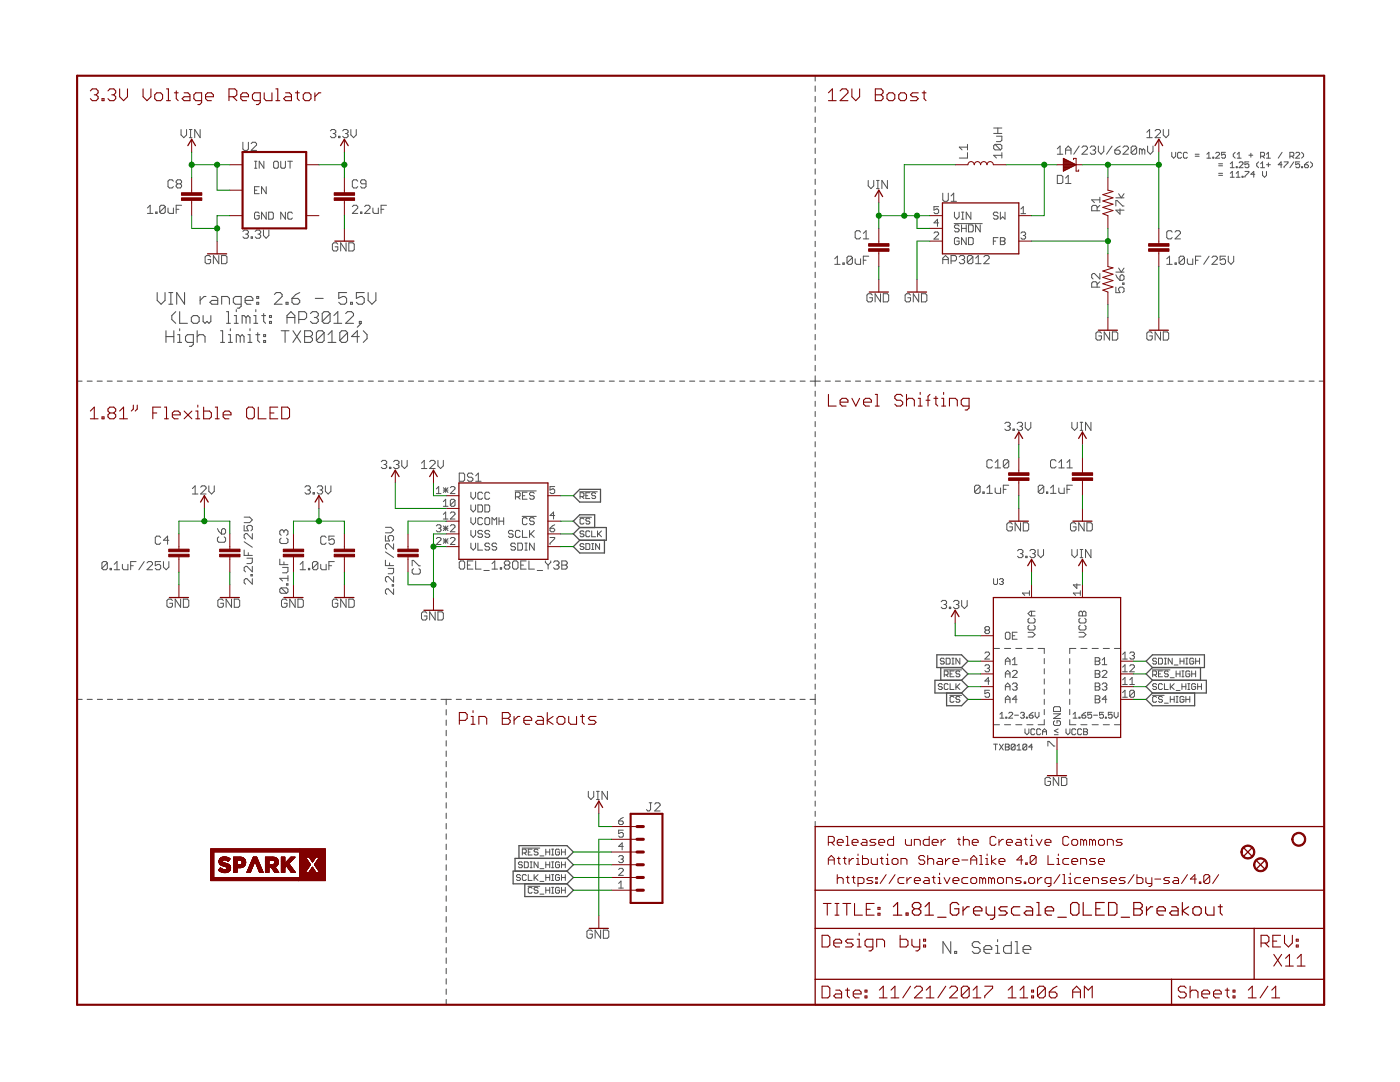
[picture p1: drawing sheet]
<svg xmlns="http://www.w3.org/2000/svg" width="279mm" height="216mm" viewBox="0 0 279 216" stroke-linecap="round" stroke-linejoin="round" font-family="sans-serif">
<g fill="none" stroke="#505050" stroke-width=".2">
<path d="M34.6 36.2l-.3-.3h-.5l-.3 .3v1l.3 .3h.5l.3-.3M35.4 36.7l-.2-.3v-.2l.2-.3h.6l.2 .3v.2l-.2 .3M35.4 36.7l-.2 .3v.2l.2 .3h.6l.2-.3v-.2l-.2-.3M35.4 36.7h.6M36.1 25.8v1.1l.6 .6 .5-.6v-1.1M37.8 27.5h.5M37.8 25.8h.5M38 25.8v1.7M39.9 25.8v1.7l-1-1.7v1.7M48.5 28.4v1.3l.2 .3h.6l.3-.3v-1.3M50.1 28.7l.3-.3h.5l.3 .3v.2l-1.1 1.1h1.1M50.8 33.6h.5"/>
<path d="M50.8 32.2h.5M50.8 38h.5M51 32.2v1.4M51.7 37.3h-.9v1.4h.9M52.7 32.2v1.4l-1-1.4v1.4M53.1 37.3v1.4l-.9-1.4v1.4M54.6 32.4l.2-.2h.5l.2 .2v.9l-.2 .3h-.5l-.2-.3zM56 32.2v1.1l.3 .3h.4l.3-.3v-1.1M57.4 32.2h1M57.9 32.2v1.4M65.9 26.1l.3-.3h.5l.3 .3v.3l-.3 .2M66.5 26.6h.2"/>
<path d="M66.7 26.6l.3 .3v.3l-.3 .3h-.5l-.3-.3M67.6 27.2h.2v.3h-.2zM68.4 26.1l.3-.3h.5l.3 .3v.3l-.3 .2M68.9 26.6h.3M69.2 26.6l.3 .3v.3l-.3 .3h-.5l-.3-.3M70 25.8v1.1l.6 .6 .5-.6v-1.1M71.4 36.2l-.3-.3h-.5l-.3 .3v1l.3 .3h.5l.3-.3M73 36.7h-.8l-.2-.3v-.2l.2-.3h.6l.2 .3v1l-.2 .3h-.6l-.2-.3M173.3 36v1.1l.5 .5 .6-.5v-1.1M174.9 37.6h.6M174.9 36h.6M175.2 36v1.6"/>
<path d="M177.1 36v1.6l-1.1-1.6v1.6M188.2 38.5v1.4l.2 .3h.6l.3-.3v-1.4M189.8 39.1l.5-.6v1.7M193.1 28.8v1.1M193.1 30.5v1h-1.6M193.1 29.4h-1.6l.5 .5M198.3 26.6h1.6M198.3 25.5h1.6M198.6 28.8h1.1l.2 .3v.5l-.2 .3M198.6 28.8l-.3 .3v.5l.3 .3h1.1M198.6 28.8l1.1 1.1M198.9 27.2h1v.8l-.2 .3h-.8"/>
<path d="M199.1 25.5v1.1M199.9 31h-1.6l.6 .5M199.9 30.5v1M211 30.8h1.1M211 35h.8l.3 .3v1l-.3 .3h-.8zM211 29.7l.6-.6v1.7M212.7 30.8v-1.1l.5-.6 .5 .6v1.1M212.7 30h1M212.7 36.6h1M212.7 35.5l.5-.5v1.6M215.4 29.1l-1.1 1.7M215.9 29.4l.3-.3h.5l.3 .3v.3l-1.1 1.1h1.1"/>
<path d="M217.6 29.4l.2-.3h.6l.3 .3v.3l-.3 .3M218.1 30h.3M218.4 30l.3 .2v.3l-.3 .3h-.6l-.2-.3M219.2 29.1v1.1l.6 .6 .5-.6v-1.1M219.5 39.9h-1.6l.5 .5M219.5 39.3v1.1M221.9 29.1l-1.1 1.7M222.5 30h.8l.3 .2v.3l-.3 .3h-.5l-.3-.3zM222.7 39.5h1.6M223.2 38.7l.6 .8 .5-.8M223.6 29.1l-.6 .3-.5 .6M224.1 29.4l.3-.3h.5l.3 .3v.3l-1.1 1.1h1.1"/>
<path d="M226.8 29.4v1.1l-.2 .3h-.6l-.3-.3M226.8 29.4l-.2-.3h-.6l-.3 .3v1.1M226.8 29.4l-1.1 1.1M227.9 30l-.2-.3h-.3v1.1M227.9 30v.8M227.9 30l.3-.3 .3 .3v.8M228.9 26.4l.5-.6v1.7M228.9 27.5h1.1M229 29.1v1.1l.6 .6 .5-.6v-1.1M230.5 26.1l.3-.3h.5l.3 .3v.3l-1.1 1.1h1.1M232.2 25.8v1.1l.5 .6 .5-.6v-1.1M233.8 30.4v.8l.4 .4 .4-.4v-.8"/>
<path d="M235.8 30.6l-.2-.2h-.4l-.2 .2v.8l.2 .2h.4l.2-.2M237 30.6l-.2-.2h-.4l-.2 .2v.8l.2 .2h.4l.2-.2M238.5 31.2h.8M238.5 30.8h.8M240.9 31.6h.7M240.9 30.8l.4-.4v1.2M242 31.4h.2v.2h-.2zM242.6 30.6l.2-.2h.4l.2 .2v.2l-.8 .8h.8M243.2 33.1h.8M243.2 32.7h.8M243.2 35h.8M243.2 34.6h.8"/>
<path d="M244.6 30.4h-.8v.6l.4-.2 .4 .2v.4l-.2 .2h-.4l-.2-.2M245.5 32.7l.4-.4v1.2M245.5 34.6l.4-.4v1.2M245.5 33.5h.8M245.5 35.4h.8M246.5 30.4l-.4 .4v.4l.4 .4M246.7 33.3h.2v.2h-.2zM246.7 35.4h.8M246.7 34.6l.4-.4v1.2M246.9 31.6h.8M246.9 30.8l.4-.4v1.2M247.3 32.5l.2-.2h.4l.2 .2v.2l-.8 .8h.8"/>
<path d="M247.9 35.2h.2v.2h-.2zM248.5 34.2h.7v.2l-.7 .8v.2M249.2 31h.8M249.2 32.3h-.7v.6l.4-.2 .3 .2v.4l-.2 .2h-.3l-.2-.2M249.6 30.6v.8M250.4 34.8h-.8l.6-.6v1.2M251.2 32.3l-.4 .4v.4l.4 .4M251.6 31.2h.6l.2-.2v-.4l-.2-.2h-.6v1.2M251.6 33.5h.8M251.6 32.7l.4-.4v1.2M252 31.2l.4 .4M252 34.2v.8l.4 .4 .4-.4v-.8"/>
<path d="M252.8 31.6h.7M252.8 30.8l.3-.4v1.2M252.8 32.9h.7M253.1 32.5v.8M255.9 30.4l-.8 1.2M255.9 32.9h-.8l.6-.6v1.2M256.3 32.3h.7v.2l-.7 .8v.2M257.4 31.2h.6l.2-.2v-.4l-.2-.2h-.6v1.2M257.8 31.2l.4 .4M258.2 32.3l-.8 1.2M258.6 30.6l.2-.2h.4l.2 .2v.2l-.8 .8h.8M259.4 32.3h-.8v.6l.4-.2 .4 .2v.4l-.2 .2h-.4l-.2-.2"/>
<path d="M259.8 30.4l.4 .4v.4l-.4 .4M259.8 33.3h.2v.2h-.2zM260.3 32.9h.6l.2 .4-.2 .2h-.4l-.2-.2zM261.1 32.3l-.8 .6M261.5 32.3l.4 .4v.4l-.4 .4M29.4 41.5l.6-.5v1.6M29.4 42.6h1.1M31.1 42.3h.2v.3h-.2zM33 41.2v1.1l-.3 .3h-.5l-.3-.3M33 41.2l-.3-.2h-.5l-.3 .2v1.1M33 41.2l-1.1 1.1M33.5 41.5v.8l.3 .3h.8v-1.1"/>
<path d="M35.2 41.8h.5M36.2 41h-1v1.6M42 51.3l-.2-.3h-.6l-.3 .3v1l.3 .3h.6l.2-.3v-.5h-.5M43.7 51v1.6l-1.1-1.6v1.6M44.2 51h.8l.3 .3v1l-.3 .3h-.8zM48.5 46.2l.2-.3h.6l.3 .3v.2l-.3 .3M49 46.7h.3M49.3 46.7l.3 .3v.3l-.3 .2h-.6l-.2-.2M50.1 47.3h.3v.2h-.3zM50.9 46.2l.3-.3h.6l.2 .3v.2l-.2 .3M51.5 46.7h.3M51.7 42.6l-.2-.3h-.5l-.2 .3v.9l.2 .2h.5l.2-.2v-.5h-.4"/>
<path d="M51.8 46.7l.2 .3v.3l-.2 .2h-.6l-.3-.2M52.6 45.9v1.1l.5 .5 .6-.5v-1.1M53.1 42.3v1.4l-.9-1.4v1.4M53.6 42.3h.7l.2 .3v.9l-.2 .2h-.7zM57 42.3v1.4l-1-1.4v1.4M58.4 42.6l-.3-.3h-.4l-.3 .3v.9l.3 .2h.4l.3-.2M67.4 48.7l-.2-.2h-.6l-.3 .2v1.1l.3 .3h.6l.2-.3v-.5h-.5M69.1 48.5v1.6l-1.1-1.6v1.6M69.6 48.5h.8l.3 .2v1.1l-.3 .3h-.8zM70.3 41.2l.3-.2h.5l.3 .2v.3l-1.1 1.1h1.1M72 42.3h.2v.3h-.2zM72.8 41.2l.2-.2h.6l.3 .2v.3l-1.1 1.1h1.1"/>
<path d="M74.4 41.5v.8l.3 .3h.8v-1.1M76.1 41.8h.5M77.1 41h-1v1.6M166.6 51.6l.5-.5v1.6M166.6 52.7h1.1M168.2 52.5h.3v.2h-.3zM170.1 51.4v1.1l-.3 .2h-.5l-.3-.2M170.1 51.4l-.3-.3h-.5l-.3 .3v1.1M170.1 51.4l-1.1 1.1M170.7 51.6v.9l.2 .2h.8v-1.1M171.7 46.3l-.2-.3h-.6l-.2 .3v1.1l.2 .3h.6l.2-.3M172.3 51.9h.5"/>
<path d="M172.3 47.7h1.1M172.3 46.6l.5-.6v1.7M173.4 51.1h-1.1v1.6M174.1 58.9l-.3-.3h-.5l-.3 .3v1.1l.3 .2h.5l.3-.2v-.6h-.6M175.7 58.6v1.6l-1.1-1.6v1.6M176.3 58.6h.8l.3 .3v1.1l-.3 .2h-.8zM181.7 58.9l-.3-.3h-.5l-.3 .3v1.1l.3 .2h.5l.3-.2v-.6h-.5M183.3 58.6v1.6l-1-1.6v1.6M183.9 58.6h.8l.3 .3v1.1l-.3 .2h-.8zM186.4 46.5l.2-.2h.5l.2 .2v.3l-.9 .9h.9M187.3 41.2h-.9v.7l.7-.2 .2 .2v.5l-.2 .2h-.5l-.2-.2M187.3 44.5h-.9l.7-.7v1.4"/>
<path d="M188.2 52.6v-1.1l.5-.5 .6 .5v1.1M188.2 51.8h1.1M189.8 52.1h.8l.3-.3v-.5l-.3-.3h-.8v1.6M189.8 40.2h1.1M190.4 44.6h5.6M190.5 42.3v1l.4 .4 .5-.4v-1M191.4 45.1l-.2-.2h-.5l-.2 .2v.2l.2 .3h.5l.2 .2v.2l-.2 .3h-.5l-.2-.3M191.4 47.6l-.2-.2h-.5l-.2 .2v1l.2 .2h.5l.2-.2v-.5h-.5M191.4 51.3l.3-.3h.6l.2 .3v.2l-.2 .3M191.9 42.3h.5M191.9 43.7h.5M191.9 45.6h.9"/>
<path d="M191.9 44.9v1.4M192 51.8h.3M192.1 42.3v1.4M192.3 51.8l.2 .3v.2l-.2 .3h-.6l-.3-.3M192.8 44.9v1.4M192.8 47.4v1.4l-.9-1.4v1.4M193.3 44.9h.7l.2 .2v.9l-.2 .3h-.7zM193.3 47.4h.7l.2 .2v1l-.2 .2h-.7zM193.8 42.3v1.4l-1-1.4v1.4M194.2 51.3l-.3-.3h-.6l-.2 .3v1M194.2 51.3v1l-.3 .3h-.6l-.2-.3M194.2 51.3l-1.1 1"/>
<path d="M194.7 52.6h1.1M194.7 51.5l.5-.5v1.6M195.6 44.9v1.4l-.9-1.4v1.4M196.3 51.3l.3-.3h.6l.2 .3v.2l-1.1 1.1h1.1M198.2 48.1h.5M199.2 42.6l-.3-.3h-.4l-.3 .3v.2l.3 .2h.4l.3 .3v.2l-.3 .2h-.4l-.3-.2M199.2 47.4h-1v1.4M199.6 47.4h.7l.3 .2v.3l-.3 .2 .3 .2v.3l-.3 .2h-.7zM199.6 48.1h.7M199.6 42.3v1.4l.5-.4 .5 .4v-1.4M203.8 42.6h.9M203.8 41.7l.4-.5v1.4"/>
<path d="M203.8 46.5l.2-.2h.4l.3 .2v.3l-.3 .2M204.2 47h.2M204.4 47l.3 .2v.3l-.3 .2h-.4l-.2-.2M218.9 42.1v-.8l-.2-.3h-.6l-.2 .3v.8h1.6M218.9 57.3v-.8l-.2-.3h-.6l-.2 .3v.8h1.6M219.5 54.6v1.1l-1.1-1.1h-.3l-.2 .2v.6l.2 .3M219.5 41l-.6 .5M219.5 56.2l-.6 .5M222.7 57.3v1.1h.8l-.3-.6v-.2l.3-.3h.5l.3 .3v.5l-.3 .3M222.7 41.1v-1.1h.3l1 1.1h.3M222.7 54.8l.3 .6 .5 .5M222.7 54.3h1.6"/>
<path d="M223.2 53.5l.6 .8 .5-.8M223.5 41.7v1l-.8-.8h1.6M223.8 54.8h.2l.3 .3v.6l-.3 .2h-.5v-.8zM224 56.5h.3v.2h-.3zM232.9 52.7h1M232.9 51.6l.5-.5v1.6M233.9 46.3l-.2-.3h-.6l-.2 .3v1.1l.2 .3h.6l.2-.3M234.5 52.5h.3v.2h-.3zM234.5 46.3l.3-.3h.5l.3 .3v.3l-1.1 1.1h1.1M236.4 51.4l-1.1 1.1M236.4 51.4v1.1l-.3 .2h-.5l-.3-.2M236.4 51.4l-.3-.3h-.5l-.3 .3v1.1"/>
<path d="M237 51.6v.9l.2 .2h.8v-1.1M238.6 51.9h.5M239.7 51.1h-1.1v1.6M241.3 51.1l-1.1 1.6M241.9 51.4l.2-.3h.6l.3 .3v.2l-1.1 1.1h1.1M244.6 51.1h-1.1v.8l.6-.3h.2l.3 .3v.6l-.3 .2h-.5l-.3-.2M245.1 51.1v1.1l.6 .5 .5-.5v-1.1M219.8 66.5l-.3-.3h-.5l-.3 .3v1.1l.3 .3h.5l.3-.3v-.6h-.5M221.4 66.2v1.7l-1-1.7v1.7M222 66.2h.8l.3 .3v1.1l-.3 .3h-.8zM230 66.5l-.3-.3h-.5l-.3 .3v1.1l.3 .3h.5l.3-.3v-.6h-.6M231.6 66.2v1.7l-1.1-1.7v1.7"/>
<path d="M232.2 66.2h.8l.2 .3v1.1l-.2 .3h-.8zM38.4 97.5l.5-.6v1.7M38.4 98.6h1.1M40 97.2l.3-.3h.6l.2 .3v.3l-1.1 1.1h1.1M41.7 96.9v1.1l.5 .6 .6-.6v-1.1M60.9 97.2l.2-.3h.6l.2 .3v.3l-.2 .3M61.4 97.8h.3M61.7 97.8l.2 .2v.3l-.2 .3h-.6l-.2-.3M62.5 98.3h.3v.3h-.3zM63.3 97.2l.3-.3h.5l.3 .3v.3l-.3 .3M63.9 97.8h.2M64.1 97.8l.3 .2v.3l-.3 .3h-.5l-.3-.3"/>
<path d="M64.9 96.9v1.1l.6 .6 .5-.6v-1.1M76.1 92.1l.3-.2h.5l.3 .2v.3l-.3 .3M76.6 92.7h.3M76.9 92.7l.3 .3v.2l-.3 .3h-.5l-.3-.3M77.7 93.2h.3v.3h-.3zM78.5 92.1l.3-.2h.6l.2 .2v.3l-.2 .3M79.1 92.7h.3M79.4 92.7l.2 .3v.2l-.2 .3h-.6l-.3-.3M80.2 91.9v1.1l.5 .5 .6-.5v-1.1M84.1 92.4l.6-.5v1.6M84.1 93.5h1.1M85.7 92.1l.3-.2h.6l.2 .2v.3l-1.1 1.1h1.1"/>
<path d="M87.1 97.6l.4-.5v1.4M87.1 98.5h.9M87.4 91.9v1.1l.5 .5 .6-.5v-1.1M88.5 97.8h.9M88.5 97.3l.9 1M88.9 97.3v1M89.4 97.3l-.9 1M89.9 97.3l.2-.2h.5l.2 .2v.3l-.9 .9h.9M90.8 99.9v.9l-.2 .2h-.5l-.2-.2M90.8 99.9l-.2-.3h-.5l-.2 .3v.9M90.8 99.9l-.9 .9M91.7 94.4h.8l.2 .3v1.1l-.2 .2h-.8z"/>
<path d="M94 98.2v.9l.4 .5 .5-.5v-.9M94.4 94.7l-.3-.3h-.5l-.3 .3v.3l.3 .2h.5l.3 .3v.3l-.3 .2h-.5l-.3-.2M94.9 96h1.1M94.9 95l.6-.6v1.6M96.3 98.4l-.2-.2h-.5l-.2 .2v1l.2 .2h.5l.2-.2M97.7 98.4l-.2-.2h-.5l-.2 .2v1l.2 .2h.5l.2-.2M102.8 98h4.2M102.9 99.1h.7l.2-.2v-.5l-.2-.2h-.7v1.4M103.3 99.1l.5 .5M104.3 98.9h.4M105.2 98.2h-.9v1.4h.9M106.6 98.4l-.2-.2h-.5l-.2 .2v.3l.2 .2h.5l.2 .2v.3l-.2 .2h-.5l-.2-.2"/>
<path d="M110.7 97.1h-.9v.7l.4-.2h.3l.2 .2v.5l-.2 .2h-.5l-.2-.2M115.7 98.1h3.5M115.8 99.1h.5l.2-.2v-.4l-.2-.2h-.5v1.2M116.1 99.1l.4 .4M116.9 98.9h.4M117.7 98.3h-.8v1.2h.8M118.9 98.5l-.2-.2h-.4l-.2 .4 .2 .2h.4l.2 .4-.2 .2h-.4l-.2-.2M195.6 97.1l-.3-.3h-.5l-.3 .3v1.1M195.6 97.1v1.1l-.3 .2h-.5l-.3-.2M195.6 97.1l-1.1 1.1M196.2 98.2h.2v.2h-.2zM197 98.4h1.1"/>
<path d="M197 97.4l.5-.6v1.6M198.1 92l-.3-.3h-.6l-.2 .3v1.1l.2 .3h.6l.3-.3M198.6 92.3l.5-.6v1.7M198.6 97.4v.8l.3 .2h.8v-1M198.6 93.4h1.1M200.2 97.6h.6M200.5 84.5l.3-.2h.5l.3 .2v.3l-.3 .3M201.1 85.1h.2M201.3 96.8h-1.1v1.6M201.3 92l-.3-.3h-.5l-.3 .3v1.1M201.3 92v1.1l-.3 .3h-.5l-.3-.3M201.3 92l-1.1 1.1"/>
<path d="M201.3 85.1l.3 .2v.3l-.3 .3h-.5l-.3-.3M202.2 85.6h.2v.3h-.2zM203 84.5l.3-.2h.5l.3 .2v.3l-.3 .3M203.5 85.1h.3M203.8 85.1l.3 .2v.3l-.3 .3h-.5l-.3-.3M204.6 84.3v1l.6 .6 .5-.6v-1M208.3 97.1l-.3-.3h-.5l-.3 .3v1.1M208.3 97.1v1.1l-.3 .2h-.5l-.3-.2M208.3 97.1l-1.1 1.1M208.9 98.2h.2v.2h-.2zM209.7 97.4l.5-.6v1.6M209.7 98.4h1.1"/>
<path d="M210.8 92l-.3-.3h-.6l-.2 .3v1.1l.2 .3h.6l.3-.3M211.3 97.4v.8l.3 .2h.8v-1M211.3 92.3l.5-.6v1.7M211.3 93.4h1.1M212.9 92.3l.6-.6v1.7M212.9 97.6h.6M212.9 93.4h1.1M213.9 84.3v1l.6 .6 .5-.6v-1M214 96.8h-1.1v1.6M215.6 84.3h.5M215.6 85.9h.5M215.8 84.3v1.6"/>
<path d="M217.7 84.3v1.6l-1.1-1.6v1.6M21.4 112.3l-.2-.2h-.6l-.3 .2v1.1M21.4 112.3v1.1l-.2 .3h-.6l-.3-.3M21.4 112.3l-1.1 1.1M22 113.4h.2v.3h-.2zM22.8 113.7h1.1M22.8 112.6l.5-.5v1.6M24.4 112.6v.8l.3 .3h.8v-1.1M26.1 112.9h.5M27.2 112.1h-1.1v1.6M28.8 112.1l-1.1 1.6M29.3 112.3l.3-.2h.6l.2 .2v.3l-1.1 1.1h1.1"/>
<path d="M32.1 112.1h-1.1v.8l.5-.3h.3l.3 .3v.5l-.3 .3h-.5l-.3-.3M32.1 107.3l-.3-.3h-.5l-.3 .3v1l.3 .3h.5l.3-.3M32.6 112.1v1.1l.6 .5 .5-.5v-1.1M33.7 107.8h-1.1l.8-.8v1.6M34.4 119.8l-.3-.3h-.5l-.3 .3v1.1l.3 .3h.5l.3-.3v-.5h-.5M36 119.5v1.7l-1-1.7v1.7M36.6 119.5h.8l.3 .3v1.1l-.3 .3h-.8zM43.4 105.5l.3 .5 .5 .6M43.7 107.1l-.3 .3v.5l.3 .3h1l.3-.3v-.5l-.3-.3M44.2 105.7l.3-.2h.2l.3 .2v.6l-.3 .3h-.5zM44.6 119.8l-.3-.3h-.5l-.3 .3v1.1l.3 .3h.5l.3-.3v-.5h-.6M46.2 119.5v1.7l-1.1-1.7v1.7"/>
<path d="M46.8 119.5h.8l.2 .3v1.1l-.2 .3h-.8zM48.7 104.8v1.1h.9l-.3-.5v-.3l.3-.3h.5l.3 .3v.5l-.3 .3M48.7 109.7v1.1h1.7M48.7 108.1l1.7 1.1M48.7 103.2h1.1l.6 .5-.6 .6h-1.1M49.3 111.4h1.1v.8l-.3 .3h-.8M49.6 110.3v.5M50.1 114.6h.3v.3h-.3zM50.4 106.5v1l-1.1-1h-.3l-.3 .2v.6l.3 .2M50.4 113v1.1l-1.1-1.1h-.3l-.3 .3v.5l.3 .3M50.4 115.5v1.1l-1.1-1.1h-.3l-.3 .2v.6l.3 .3M55.8 111.6v1.1h1.7"/>
<path d="M56.1 117.3l-.3 .3v.5l.3 .3h1.1M56.1 107.4l-.3 .2v.6l.3 .3h1.1l.3-.3v-.6l-.3-.2M56.1 117.3h1.1l.3 .3v.5l-.3 .3M56.1 117.3l1.1 1.1M56.4 113.2h1.1v.8l-.3 .3h-.8M56.7 106l-.3-.3h-.3l-.3 .3v.6l.3 .2M56.7 106l.2-.3h.3l.3 .3v.6l-.3 .2M56.7 106v.3M56.7 112.1v.6M57.2 116.5h.3v.3h-.3zM57.3 119.8l-.3-.3h-.5l-.3 .3v1.1l.3 .3h.5l.3-.3v-.5h-.6M57.5 114.9v1"/>
<path d="M57.5 115.4h-1.7l.6 .5M58.9 119.5v1.7l-1.1-1.7v1.7M59.5 119.5h.8l.2 .3v1.1l-.2 .3h-.8zM59.9 113.7h1.1M59.9 112.6l.6-.5v1.6M61.6 113.4h.2v.3h-.2zM63.4 112.3l-.2-.2h-.6l-.2 .2v1.1M63.4 112.3v1.1l-.2 .3h-.6l-.2-.3M63.4 112.3l-1 1.1M64 112.6v.8l.3 .3h.8v-1.1M65.1 107.3l-.3-.3h-.5l-.3 .3v1l.3 .3h.5l.3-.3M65.6 112.9h.6"/>
<path d="M66.7 112.1h-1.1v1.6M66.7 107h-1.1v.8l.6-.3h.2l.3 .3v.5l-.3 .3h-.5l-.3-.3M67.4 119.8l-.2-.3h-.6l-.3 .3v1.1l.3 .3h.6l.2-.3v-.5h-.5M69.1 119.5v1.7l-1.1-1.7v1.7M69.6 119.5h.8l.3 .3v1.1l-.3 .3h-.8zM76.9 111.8v1.1h1.6M76.9 106.9v1h.8l-.2-.5v-.3l.2-.2h.6l.2 .2v.6l-.2 .2M76.9 110.1l1.6 1.1M76.9 105.2h1.1l.5 .6-.5 .5h-1.1M77.5 113.4h1v.8l-.2 .3h-.8M77.7 112.3v.6M78.3 116.7h.2v.2h-.2z"/>
<path d="M78.5 108.5v1.1l-1-1.1h-.3l-.3 .3v.5l.3 .3M78.5 115v1.1l-1-1.1h-.3l-.3 .3v.6l.3 .2M78.5 117.5v1.1l-1-1.1h-.3l-.3 .3v.5l.3 .3M82.3 112.9v-1.1h.2l1.1 1.1h.3M82.5 113.5l-.2 .2v.6l.2 .3h1.1l.3-.3v-.6l-.3-.2M87.1 107.5l.2-.2h.5l.2 .2v.2l-.9 .9h.9M87.1 104.9l.2-.2h.5l.2 .2v.3l-.2 .2M87.5 105.4h.3M87.8 105.4l.2 .2v.3l-.2 .2h-.5l-.2-.2M88.5 107.9h.9M88.5 100.1l.4-.5v1.4M88.5 102.6l.4-.4v1.4"/>
<path d="M88.5 107.5l.9 .9M88.5 105.4h.9M88.5 104.9l.9 1M88.5 101h.9M88.5 103.6h.9M88.9 104.9v1M88.9 107.5v.9M89.4 107.5l-.9 .9M89.4 104.9l-.9 1M89.9 102.4l.2-.2h.5l.2 .2v.2l-.9 1h.9M89.9 104.9l.2-.2h.5l.2 .2v.3l-.9 .9h.9M89.9 107.5l.2-.2h.5l.2 .2v.2l-.9 .9h.9"/>
<path d="M91.9 111.9h.6l.2 .3v1.1l-.2 .3h-.6l-.2-.3v-1.1zM93.3 112.8h.5M94 103.3v.9l.4 .5 .5-.5v-.9M94 100.8v.9l.4 .5 .5-.5v-.9M94 105.8v1l.4 .4 .5-.4v-1M94 108.4v.9l.4 .5 .5-.5v-.9M94.4 111.9h-1.1v1.7h1.1M94.9 111.9v1.7h1.1M95.4 100.8h.7l.2 .2v.9l-.2 .3h-.7zM95.4 108.4v1.4h.9M96.3 103.5l-.2-.2h-.5l-.2 .2v1l.2 .2h.5l.2-.2M96.3 106.1l-.2-.3h-.5l-.2 .3v.2l.2 .2h.5l.2 .3v.2l-.2 .2h-.5l-.2-.2"/>
<path d="M96.6 113.8h1M96.8 100.8h.7l.2 .2v.9l-.2 .3h-.7zM97 103.3h.5l.2 .2v1l-.2 .2h-.5l-.2-.2v-1zM97.7 106.1l-.2-.3h-.5l-.2 .3v.2l.2 .2h.5l.2 .3v.2l-.2 .2h-.5l-.2-.2M97.7 108.6l-.2-.2h-.5l-.2 .2v.2l.2 .3h.5l.2 .2v.2l-.2 .3h-.5l-.2-.3M98.2 113.6h1.1M98.2 112.5l.5-.6v1.7M98.2 104.7v-1.4l.5 .5 .4-.5v1.4M99.1 108.6l-.2-.2h-.5l-.2 .2v.2l.2 .3h.5l.2 .2v.2l-.2 .3h-.5l-.2-.3M99.6 104h.9M99.6 103.3v1.4M99.8 113.3h.3v.3h-.3z"/>
<path d="M100.5 103.3v1.4M100.9 112.8l-.3 .2v.3l.3 .3h.6l.2-.3v-.3l-.2-.2M100.9 112.8l-.3-.3v-.3l.3-.3h.6l.2 .3v.3l-.2 .3M100.9 112.8h.6M102.3 112.2l.3-.3h.5l.3 .3v1.1l-.3 .3h-.5l-.3-.3zM102.4 106.1l-.2-.3h-.5l-.2 .3v.2l.2 .2h.5l.2 .3v.2l-.2 .2h-.5l-.2-.2M102.9 108.6l-.3-.2h-.4l-.3 .2v.2l.3 .3h.4l.3 .2v.2l-.3 .3h-.4l-.3-.3M103.3 108.4h.7l.3 .2v.9l-.3 .3h-.7zM103.8 106.1l-.2-.3h-.5l-.2 .3v.9l.2 .2h.5l.2-.2M103.9 112.8h.6M104.2 103h2.8M104.3 105.8v1.4h.9"/>
<path d="M104.8 109.8h.4M104.8 108.4h.4M105 108.4v1.4M105 111.9h-1.1v1.7h1.1M105.2 103.5l-.2-.2h-.5l-.2 .2v1l.2 .2h.5l.2-.2M105.6 111.9v1.7h1.1M105.7 105.8v1.4M105.9 106.5l.7 .7M106.6 103.5l-.2-.2h-.5l-.2 .2v.3l.2 .2h.5l.2 .2v.3l-.2 .2h-.5l-.2-.2M106.6 108.4v1.4l-.9-1.4v1.4M106.6 105.8l-.9 1M107.2 113.8h1.1"/>
<path d="M108.8 111.9v.3l.6 .6M109.4 112.8v.8M109.8 107.3h.9v.2l-.9 .9v.2M109.8 105.4h.7l.2 .2v.3l-.2 .2h-.5l-.2-.2zM109.9 111.9v.3l-.5 .6M110.5 112.2l.2-.3h.6l.3 .3v.3l-.3 .3M110.7 102.9h-.9l.7-.7v1.4M110.7 104.7l-.9 .7M111 112.8h.3M111.3 112.8l.3 .2v.3l-.3 .3h-.6l-.2-.3M112.1 111.9h.8l.3 .3v.3l-.3 .3 .3 .2v.3l-.3 .3h-.8zM112.1 112.8h.8"/>
<path d="M115.7 103.2h2.3M116.5 106.1l-.2-.2h-.3l-.2 .4 .2 .2h.3l.2 .4-.2 .2h-.3l-.2-.2M116.5 108.7l-.2-.2h-.3l-.2 .4 .2 .2h.3l.2 .4-.2 .1h-.3l-.2-.1M116.5 103.6l-.2-.2h-.3l-.2 .2v.8l.2 .2h.3l.2-.2M116.9 108.5h.6l.2 .2v.8l-.2 .1h-.6zM117.7 106.1l-.2-.2h-.4l-.2 .2v.8l.2 .2h.4l.2-.2M117.7 103.6l-.2-.2h-.4l-.2 .4 .2 .2h.4l.2 .4-.2 .2h-.4l-.2-.2M118.1 109.6h.4M118.1 108.5h.4M118.1 105.9v1.2h.8M118.3 108.5v1.1M119.3 105.9v1.2"/>
<path d="M119.5 106.5l.5 .6M119.7 108.5v1.1l-.8-1.1v1.1M120 105.9l-.7 .8M191.9 119.8v1.1l.6 .5 .5-.5v-1.1M198.3 115.5v.9l.2 .2h.4l.2-.2v-.9M199.5 115.7l.2-.2h.3l.2 .2-.2 .4M199.9 116.1h.1M200 116.1l.2 .1-.2 .4h-.3l-.2-.2M202 104.6l-.2-.3h-.6l-.3 .3v1.1l.3 .2h.6l.2-.2v-.6h-.5M203.1 109.9l.2-.3h.6l.3 .3v.3l-.3 .3M203.6 110.5h.3M203.7 104.3v1.6l-1.1-1.6v1.6"/>
<path d="M203.9 110.5l.3 .2v.3l-.3 .3h-.6l-.2-.3M204.2 104.3h.8l.3 .3v1.1l-.3 .2h-.8zM204.7 111h.3v.3h-.3zM205.4 118.3h-1.4l.5 .5M205.4 117.9v.9M205.5 109.9l.3-.3h.5l.3 .3v.3l-.3 .3M206.1 110.5h.2M206.3 110.5l.3 .2v.3l-.3 .3h-.5l-.3-.3M207.2 109.6v1.1l.5 .6 .6-.6v-1.1M213.9 109.6v1.1l.6 .6 .5-.6v-1.1M214.7 104.6l-.2-.3h-.6l-.3 .3v1.1l.3 .2h.6l.2-.2v-.6h-.5M214.9 116.5v.9l-.7-.7h1.4"/>
<path d="M215.6 109.6h.5M215.6 111.3h.5M215.6 118.3h-1.4l.5 .5M215.6 117.9v.9M215.8 109.6v1.7M216.4 104.3v1.6l-1.1-1.6v1.6M216.9 104.3h.8l.3 .3v1.1l-.3 .2h-.8zM217.7 109.6v1.7l-1.1-1.7v1.7M85.2 122.4l-.3-.3h-.5l-.3 .3v1l.3 .3h.5l.3-.3v-.5h-.5M86.8 122.1v1.6l-1.1-1.6v1.6M87.4 122.1h.8l.3 .3v1l-.3 .3h-.8zM187.8 120.1l.3-.3h.6l.2 .3v.3l-.2 .2"/>
<path d="M188 136.6l-.1-.2h-.4l-.2 .2 .2 .4h.4l.1 .2-.1 .4h-.4l-.2-.2M188.4 120.6h.3M188.4 133.7h3.5M188.4 131.5l-.2-.2h-.3l-.2 .4 .2 .2h.3l.2 .4-.2 .2h-.3l-.2-.2M188.4 134.7h.6l.2-.2v-.4l-.2-.2h-.6v1.1M188.7 120.6l.2 .3v.3l-.2 .2h-.6l-.3-.2M188.8 134.7l.4 .3M188.8 131.3h.6l.2 .2v.8l-.2 .2h-.6zM189.2 136.6l-.2-.2h-.4l-.2 .2v.8l.2 .2h.4l.2-.2M189.5 121.2h.2v.2h-.2zM189.5 138.7h2.4M189.6 134.5h.4"/>
<path d="M189.6 136.4v1.2h.8M190 131.3h.4M190 132.5h.4M190.2 131.3v1.2M190.3 120.1l.3-.3h.5l.3 .3v.3l-.3 .2M190.4 139.1l-.2-.1h-.4l-.2 .1v.8l.2 .2h.4l.2-.2M190.4 133.9h-.8v1.1h.8M190.8 136.4v1.2M190.8 120.6h.3M191 137l.6 .6M191.1 120.6l.3 .3v.3l-.3 .2h-.5l-.3-.2M191.6 134.1l-.2-.2h-.4l-.2 .2 .2 .4h.4l.2 .2-.2 .3h-.4l-.2-.1"/>
<path d="M191.6 139.1l-.2-.1h-.4l-.2 .1 .2 .5h.4l.2 .1-.2 .4h-.4l-.2-.2M191.6 131.3v1.2l-.8-1.2v1.2M191.6 136.4l-.8 .8M196.6 132.9l.2-.2h.5l.2 .2v.2l-.2 .2M196.6 130.3l.2-.2h.5l.2 .2v.3l-.9 .9h.9M196.8 125.7l-.2-.2v-.2l.2-.3h.5l.2 .3v.2l-.2 .2M196.8 125.7h.5M196.8 125.7l-.2 .3v.2l.2 .2h.5l.2-.2v-.2l-.2-.3M197 133.3h.3M197.3 133.3l.2 .3v.2l-.2 .2h-.5l-.2-.2M197.5 137.7h-.9v.7l.4-.2h.3l.2 .2v.5l-.2 .2h-.5l-.2-.2M197.5 135.9h-.9l.7-.7v1.4"/>
<path d="M198.2 129.4h1.3M200.5 129.4h1.2M200.6 132.6v-.9l.5-.5 .5 .5v.9M200.6 135.2v-1l.5-.4 .5 .4v1M200.6 137.7v-.9l.5-.5 .5 .5v.9M200.6 131.9h1M200.6 134.5h1M200.6 137h1M200.6 139.5h1M200.9 126.2h.4l.3 .2v.9l-.3 .3h-.4l-.3-.3v-.9zM202 131.7l.5-.5v1.4M202 132.6h1"/>
<path d="M202 134l.3-.2h.5l.2 .2v.2l-1 1h1M202 136.5l.3-.2h.5l.2 .2v.3l-.2 .2M202 126.9h.5M202.5 137h.3M202.7 129.4h1.2M202.8 137l.2 .2v.3l-.2 .2h-.5l-.3-.2M203 126.2h-1v1.4h1M203 139.5h-1l.8-.7v1.5M204.9 129.4h1.3M205.2 126.2h.9l.5 .4-.5 .5h-.9M205.4 124.8l-.2 .2v.5l.2 .2h.9l.3-.2v-.5l-.3-.2M205.4 123.4l-.2 .2v.5l.2 .2h.9l.3-.2v-.5l-.3-.2"/>
<path d="M205.9 122v.9M206.6 122h-1l-.4 .4 .4 .5h1M207.2 129.4h1.2v1M208.4 131.4v1M208.4 133.4v1.1M208.4 135.5v1M208.4 137.5v1M208.4 139.5v1.1M213.5 131.4v1M213.5 133.4v1.1M213.5 135.5v1M213.5 137.5v1"/>
<path d="M213.5 139.5v1.1M214.7 129.4h-1.2v1M215.3 122.2l.3-.2h.2l.2 .2 .3-.2h.2l.2 .2v.7h-1.4zM215.3 126.2h1l.4 .4-.4 .5h-1M215.6 123.4l-.3 .2v.5l.3 .2h.9l.2-.2v-.5l-.2-.2M215.6 124.8l-.3 .2v.5l.3 .2h.9l.2-.2v-.5l-.2-.2M215.7 129.4h1.2M216 122.2v.7M218 129.4h1.2M218.6 131.2h.7l.2 .3v.2l-.2 .2 .2 .3v.2l-.2 .2h-.7zM218.6 133.8h.7l.2 .2v.2l-.2 .3 .2 .2v.2l-.2 .3h-.7zM218.6 136.3h.7l.2 .2v.3l-.2 .2 .2 .2v.3l-.2 .2h-.7z"/>
<path d="M218.6 138.8h.7l.2 .3v.2l-.2 .2 .2 .3v.2l-.2 .3h-.7zM218.6 131.9h.7M218.6 134.5h.7M218.6 137h.7M218.6 139.5h.7M220 132.6h.9M220 134l.2-.2h.5l.2 .2v.2l-.9 1h.9M220 136.5l.2-.2h.5l.2 .2v.3l-.2 .2M220 131.7l.4-.5v1.4M220.2 129.4h1.2M220.4 137h.3M220.7 137l.2 .2v.3l-.2 .2h-.5l-.2-.2"/>
<path d="M220.9 139.5h-.9l.7-.7v1.5M222.4 129.4h1.2M224 138.2l.5-.5v1.4M224 131.5h1M224 134h1M224 139.1h1M224 130.6l.5-.5v1.4M224 133.1l.5-.4v1.3M224 135.7l.5-.5v1.4M224 136.6h1M225.5 135.7l.4-.5v1.4M225.5 132.9l.2-.2h.5l.2 .2v.2l-.9 .9h.9"/>
<path d="M225.5 130.3l.2-.2h.5l.2 .2v.3l-.2 .2M225.5 136.6h.9M225.9 130.8h.3M226.2 130.8l.2 .2v.3l-.2 .2h-.5l-.2-.2M226.4 138l-.2-.3h-.5l-.2 .3v.9M226.4 138v.9l-.2 .2h-.5l-.2-.2M226.4 138l-.9 .9M230 133.7h3.5M230 138.7h2.3M230 134.7h.6l.2-.2v-.4l-.2-.2h-.6v1.1M230.4 134.7l.4 .3M230.8 131.5l-.2-.2h-.4l-.2 .4 .2 .2h.4l.2 .4-.2 .2h-.4l-.2-.2"/>
<path d="M230.8 136.6l-.2-.2h-.4l-.2 .4 .2 .2h.4l.2 .4-.2 .2h-.4l-.2-.2M230.8 139.1l-.2-.1h-.4l-.2 .1v.8l.2 .2h.4l.2-.2M231.2 134.5h.4M231.2 131.3h.6l.2 .2v.8l-.2 .2h-.6zM232 136.6l-.2-.2h-.4l-.2 .2v.8l.2 .2h.4l.2-.2M232 139.1l-.2-.1h-.4l-.2 .3 .2 .3h.4l.2 .3-.2 .2h-.4l-.2-.2M232 133.9h-.8v1.1h.8M232.4 136.4v1.2h.8M232.4 131.3h.4M232.4 132.5h.4M232.6 131.3v1.2M233.2 134.1l-.2-.2h-.4l-.2 .2 .2 .4h.4l.2 .2-.2 .3h-.4l-.2-.1"/>
<path d="M233.6 139.6h.7M233.6 136.4v1.2M233.6 139v1.1M233.6 135.2h.7M233.7 137l.6 .6M233.9 131.3v1.2l-.7-1.2v1.2M234.3 136.4l-.7 .8M234.3 139v1.1M234.3 132.7h.8M234.7 134.5h.8M234.7 137.8h.8M234.7 139h.4"/>
<path d="M234.7 133.9v1.1M234.9 139v1.1M235.5 131.9h.8M235.5 131.3v1.2M235.5 133.9v1.1M235.9 137h.8M235.9 133.9h.4M235.9 135h.4M235.9 136.4v1.2M236.1 133.9v1.1M236.3 139.1l-.2-.1h-.4l-.2 .1v.8l.2 .2h.4l.2-.2v-.3h-.4M236.3 131.3v1.2"/>
<path d="M236.7 139.6h.7M236.7 131.3h.3M236.7 132.5h.3M236.7 136.4v1.2M236.7 139v1.1M236.9 131.3v1.2M237 136.4h.4M237 137.6h.4M237.3 136.4v1.2M237.4 134.1l-.1-.2h-.4l-.2 .2v.8l.2 .1h.4l.1-.1v-.4h-.4M237.4 139v1.1M237.8 134.5h.8"/>
<path d="M237.8 133.9v1.1M238.2 131.5l-.2-.2h-.4l-.2 .2v.8l.2 .2h.4l.2-.2v-.4h-.4M238.6 131.3v1.2M238.6 133.9v1.1M238.6 136.6l-.2-.2h-.4l-.2 .2v.8l.2 .2h.4l.2-.2v-.4h-.4M238.6 131.9h.8M239 137h.8M239 136.4v1.2M239.4 131.3v1.2M239.8 136.4v1.2M117.4 157.9v1.1l.5 .5 .6-.5v-1.1M119 159.5h.6"/>
<path d="M119 157.9h.6M119.3 157.9v1.6M121.2 157.9v1.6l-1.1-1.6v1.6M198.2 144.6h1.3M198.3 148.5h.8M198.7 148.5v1.1M199.5 148.5l.7 1.1M199.6 142.5l.4-.4v1.2M199.6 143.3h.7M200.2 148.5l-.7 1.1M200.5 144.6h1.2M200.6 148.5h.6l.2 .2-.2 .4 .2 .4-.2 .1h-.6z"/>
<path d="M200.6 140.3v-1l.5-.5 .5 .5v1M200.6 149.1h.6M200.7 143.1h.2v.2h-.2zM201.3 142.3l.2-.2h.4l.2 .2v.2l-.8 .8h.8M202.5 142.7h.8M202.6 148.7l-.2-.2h-.4l-.2 .2v.8M202.6 148.7v.8l-.2 .1h-.4l-.2-.1M202.6 148.7l-.8 .8M202.7 144.6h1.2M203 149.6h.8M203 148.9l.4-.4v1.1M203.7 142.3l.2-.2h.3l.2 .2-.2 .4"/>
<path d="M204 142.7h.2M204.2 142.7l.2 .2-.2 .4h-.3l-.2-.2M204.6 145.4v.8l.4 .4 .3-.4v-.8M204.8 143.1h.2v.2h-.2zM204.9 148.7l-.2-.2h-.4l-.2 .2v.8M204.9 148.7v.8l-.2 .1h-.4l-.2-.1M204.9 148.7l-.8 .8M204.9 144.6h1.3M205.4 142.7h.6l.2 .4-.2 .2h-.4l-.2-.2zM206.1 149.1h-.8l.6-.6v1.1M206.2 142.1l-.8 .6M206.5 145.6l-.2-.2h-.4l-.2 .2v.8l.2 .2h.4l.2-.2"/>
<path d="M206.6 142.1v.8l.4 .4 .3-.4v-.8M207.7 145.6l-.2-.2h-.4l-.2 .2v.8l.2 .2h.4l.2-.2M208.1 146.6v-.8l.3-.4 .5 .4v.8M208.1 146h.8M208.4 143.6v1h-1.2M208.4 141.6v1M209.1 148.9v-1h.3l.9 1h.2M209.7 155.4l-.3-.3h-.6l-.2 .3v1.1l.2 .2h.6l.3-.2v-.6h-.6M210.2 142.4h1.4l-1.4 1h1.4M210.4 146.6h.8M210.5 143.8l-.3 .3v.4l.3 .3h.9l.2-.3v-.4l-.2-.3h-.5v.5M210.5 141h.9l.2 .2v.8h-1.4v-.8z"/>
<path d="M211.2 145.4l-.8 .4 .8 .4M211.3 155.1v1.6l-1.1-1.6v1.6M211.8 155.1h.8l.3 .3v1.1l-.3 .2h-.8zM212.7 145.4v.8l.4 .4 .4-.4v-.8M213.5 143.6v1h1.2M213.5 141.6v1M214.2 143.3h.7M214.2 142.5l.4-.4v1.2M214.7 145.6l-.2-.2h-.4l-.2 .2v.8l.2 .2h.4l.2-.2M215.3 143.1h.2v.2h-.2zM215.7 144.6h1.2M215.9 145.6l-.2-.2h-.4l-.2 .2v.8l.2 .2h.4l.2-.2"/>
<path d="M215.9 142.7h.6l.2 .4-.2 .2h-.4l-.2-.2zM216.3 145.4h.5l.2 .2-.2 .4 .2 .4-.2 .2h-.5zM216.3 146h.5M216.7 142.1l-.8 .6M217.9 142.1h-.8v.6l.4-.2 .4 .2v.4l-.2 .2h-.4l-.2-.2M218 144.6h1.2M218.2 142.7h.8M220.2 144.6h1.2M220.2 142.1h-.8v.6l.4-.2 .4 .2v.4l-.2 .2h-.4l-.2-.2M220.6 143.1h.2v.2h-.2zM222 142.1h-.8v.6l.4-.2 .4 .2v.4l-.2 .2h-.4l-.2-.2M222.4 142.1v.8l.3 .4 .4-.4v-.8"/>
<path d="M222.4 144.6h1.2M232.4 140.3h.8M234.7 140.1h.4M103.9 174.7l-.2-.2h-.4l-.2 .2 .2 .4h.4l.2 .2-.2 .4h-.4l-.2-.2M104.2 169.2h3.5M104.2 170.2h.6l.2-.2v-.4l-.2-.2h-.6v1.2M104.2 172.2l-.1-.2h-.4l-.2 .2 .2 .4h.4l.1 .1-.1 .4h-.4l-.2-.1M104.6 172h.6l.2 .2v.8l-.2 .1h-.6zM104.6 170.2l.4 .4M105 174.7l-.2-.2h-.4l-.2 .2v.8l.2 .2h.4l.2-.2M105.4 176.8h2.3M105.4 174.5v1.2h.8"/>
<path d="M105.4 170h.4M105.8 172h.4M105.8 173.1h.4M106 172v1.1M106.2 177.2l-.2-.1h-.4l-.2 .1v.8l.2 .2h.4l.2-.2M106.2 169.4h-.8v1.2h.8M106.6 174.5v1.2M106.8 175.1l.6 .6M107.4 177.2l-.2-.1h-.4l-.2 .1 .2 .4h.4l.2 .2-.2 .4h-.4l-.2-.2M107.4 169.6l-.2-.2h-.4l-.2 .2 .2 .4h.4l.2 .2-.2 .4h-.4l-.2-.2M107.4 172v1.1l-.8-1.1v1.1M107.4 174.5l-.8 .8"/>
<path d="M107.8 178.4h.7M107.8 170.8h.7M107.8 175.9h.7M107.8 173.3h.7M108.9 177.6h.8M108.9 169.4v1.2M108.9 172v1.1M108.9 174.5v1.2M108.9 177.1v1.1M108.9 170h.8M108.9 175.1h.8M108.9 172.6h.8"/>
<path d="M109.7 169.4v1.2M109.7 172v1.1M109.7 174.5v1.2M109.7 177.1v1.1M110.1 177.1h.4M110.1 178.2h.4M110.1 169.4h.4M110.1 170.6h.4M110.1 174.5h.4M110.1 175.7h.4M110.1 172h.4M110.1 173.1h.4"/>
<path d="M110.3 169.4v1.2M110.3 172v1.1M110.3 174.5v1.2M110.3 177.1v1.1M111.7 177.2l-.2-.1h-.4l-.2 .1v.8l.2 .2h.4l.2-.2v-.4h-.4M111.7 169.6l-.2-.2h-.4l-.2 .2v.8l.2 .2h.4l.2-.2v-.4h-.4M111.7 172.2l-.2-.2h-.4l-.2 .2v.8l.2 .1h.4l.2-.1v-.4h-.4M111.7 174.7l-.2-.2h-.4l-.2 .2v.8l.2 .2h.4l.2-.2v-.4h-.4M112.1 177.6h.7M112.1 169.4v1.2M112.1 172v1.1M112.1 174.5v1.2"/>
<path d="M112.1 177.1v1.1M112.1 170h.7M112.1 175.1h.7M112.1 172.6h.7M112.8 169.4v1.2M112.8 172v1.1M112.8 174.5v1.2M112.8 177.1v1.1M123.5 171l.2-.3h.5l.2 .3v.2l-.2 .2M123.5 173.5l.2-.2h.5l.2 .2v.2l-.9 1h.9M123.5 176.3l.4-.5v1.4M123.5 177.2h.9"/>
<path d="M123.5 163.8h.7l.2 .2v.3l-.2 .2h-.5l-.2-.2zM123.9 171.4h.3M124.2 171.4l.2 .3v.2l-.2 .2h-.5l-.2-.2M124.4 165.7h-.9v.6l.4-.2h.3l.2 .2v.5l-.2 .2h-.5l-.2-.2M124.4 168.9h-.9l.7-.7v1.4M124.4 163.1l-.9 .7M129.6 160.2h.5M129.8 160.2v1.3l-.2 .3h-.3l-.3-.3M130.7 160.5l.2-.3h.6l.2 .3v.2l-1 1.1h1M118.2 185.8l-.3-.2h-.5l-.3 .2v1.1l.3 .3h.5l.3-.3v-.5h-.5M119.9 185.6v1.6l-1.1-1.6v1.6M120.4 185.6h.8l.3 .2v1.1l-.3 .3h-.8z"/>
</g>
<g fill="none" stroke="#505050" stroke-width=".21">
<path d="M162.7 15.1v1.1M162.7 17.2v1M162.7 19.2v1.1M162.7 21.3v1.1M162.7 23.4v1M162.7 25.4v1.1M162.7 27.5v1.1M162.7 29.5v1.1M162.7 31.6v1.1M162.7 33.7v1.1M162.7 35.8v1M162.7 37.8v1.1"/>
<path d="M162.7 39.9v1.1M31.4 58.4v1.5l.8 .8 .7-.8v-1.5M33.7 58.4h.8M34.1 58.4v2.3M36.8 58.4v2.3l-1.5-2.3v2.3M39.9 59.2v1.5M41.1 59.2h-.4l-.8 .7M42.3 59.2h.8l.4 .3v1.2h-1.2l-.4-.4 .4-.4h1.2M48.9 59.9h1.6v-.4l-.4-.3h-.8l-.4 .3v.8l.4 .4h.8M51.2 59.2h.4v.3h-.4zM54.8 58.8l.3-.4h.8l.4 .4v.4l-1.5 1.5h1.5M58.3 59.5h1.1l.4 .4v.4l-.4 .4h-.7l-.4-.4z"/>
<path d="M59.8 58.4l-.8 .4-.7 .7M62.9 59.5h1.6M69.2 58.4h-1.6v1.1l.8-.3h.4l.4 .3v.8l-.4 .4h-.8l-.4-.4M72.7 58.4h-1.6v1.1l.8-.3h.4l.4 .3v.8l-.4 .4h-.8l-.4-.4M73.5 58.4v1.5l.7 .8 .8-.8v-1.5M162.7 42v1M162.7 44v1.1M162.7 46.1v1M162.7 48.2v1M162.7 50.2v1.1M162.7 52.3v1M162.7 54.3v1.1"/>
<path d="M162.7 56.4v1.1M162.7 58.5v1M15.4 76.1h1M17.4 76.1h1M19.4 76.1h1M21.4 76.1h1M23.4 76.1h1M25.4 76.1h1M27.4 76.1h1M29.4 76.1h1M31.4 76.1h1M33.1 66v2.3"/>
<path d="M33.1 67.2h1.6M33.4 76.1h1M33.7 60.7h.8M34.7 66v2.3M35.1 62.2l-.8 .8v.8l.8 .7M35.4 76.1h1M35.5 66.8h.4v1.5M35.5 68.3h.7M35.9 62.2v2.3h1.5M35.9 65.6v.4M37.4 76.1h1M38.2 63.4l.4-.4h.7l.5 .4v.7l-.5 .4h-.7l-.4-.4z"/>
<path d="M38.6 68.3h-1.2l-.4-.4v-.7l.4-.4h1.2v1.9l-.4 .4h-.4M39.3 67.2l.5-.4h.7l.4 .4v1.1M39.3 66v2.3M39.4 76.1h1M40.5 63v1.1l.4 .4 .4-.4 .4 .4 .4-.4v-1.1M41.4 76.1h1M43.5 76.1h.9M44 68.3h.8M44 66h.4v2.3M44.2 60.7v-1.5h1.2l.4 .3v1.2M45.2 64.5h.8M45.2 62.2h.4v2.3"/>
<path d="M45.4 76.1h1.1M45.6 66.8h.4v1.5M45.6 68.3h.8M46 65.6v.4M46.8 64.5h.7M46.8 63h.4v1.5M47.2 61.8v.4M47.5 76.1h1M47.9 67.2l-.4-.4h-.3v1.5M47.9 67.2v1.1M47.9 67.2l.4-.4 .4 .4v1.1M48.1 60.7h-1.1l-.4-.4v-.8l.4-.3h1.1v1.9l-.4 .4h-.4"/>
<path d="M49.1 63.4l-.4-.4h-.4v1.5M49.1 63.4v1.1M49.1 63.4l.4-.4 .4 .4v1.1M49.5 76.1h1M49.5 66.8h.4v1.5M49.5 68.3h.8M49.9 65.6v.4M50.7 64.5h.7M50.7 63h.4v1.5M51.1 61.8v.4M51.1 66.8h.7M51.2 60.3h.4v.4h-.4z"/>
<path d="M51.4 66.4v1.5l.4 .4M51.5 76.1h1M52.2 63h.8M52.6 62.6v1.5l.4 .4M52.6 66.8h.4v.4h-.4zM52.6 67.9h.4v.4h-.4zM53.5 76.1h1M53.8 64.1h.4v.4h-.4zM53.8 63h.4v.4h-.4zM55.5 76.1h1M56.1 66h1.6M56.9 66v2.3"/>
<path d="M57.1 60.3h.4v.4h-.4zM57.3 63.4h1.5M57.3 64.5v-1.5l.8-.8 .7 .8v1.5M57.5 76.1h1M58.5 66l1.5 2.3M59.5 76.1h1M59.6 63.8h1.2l.4-.4v-.8l-.4-.4h-1.2v2.3M60 66l-1.5 2.3M60.8 67.2h1.2M60.8 66h1.2l.4 .4v.4l-.4 .4 .4 .4v.3l-.4 .4h-1.2zM61.5 76.1h1M62 62.6l.4-.4h.7l.4 .4v.4l-.4 .4"/>
<path d="M62.7 63.4h.4M63.1 63.4l.4 .4v.3l-.4 .4h-.7l-.4-.4M63.5 76.1h1M64.7 66.4v1.5l-.4 .4h-.8l-.4-.4M64.7 66.4l-.4-.4h-.8l-.4 .4v1.5M64.7 66.4l-1.6 1.5M65.5 68.3h1.5M65.5 66.8l.8-.8v2.3M65.5 76.1h1M65.9 62.6v1.5l-.4 .4h-.8l-.4-.4M65.9 62.6l-.4-.4h-.8l-.4 .4v1.5M65.9 62.6l-1.6 1.5"/>
<path d="M66.6 64.5h1.6M66.6 63l.8-.8v2.3M67.5 76.1h1M69 62.6l.4-.4h.7l.4 .4v.4l-1.5 1.5h1.5M69.4 66.4v1.5l-.4 .4h-.8l-.4-.4M69.4 66.4l-.4-.4h-.8l-.4 .4v1.5M69.4 66.4l-1.6 1.5M69.5 76.1h1M70 60.3h.3v.4h-.3zM71.5 76.1h1M71.7 64.1h.4v.4h-.4zM71.7 67.2h-1.6l1.2-1.2v2.3"/>
<path d="M72.1 64.5l-.8 .8M72.5 66l.8 .8v.8l-.8 .7M73.5 76.1h1M75.5 76.1h1M77.5 76.1h1M79.5 76.1h1M81.5 76.1h1M83.5 76.1h1M85.5 76.1h1M87.5 76.1h1M89.5 76.1h1.1M91.5 76.1h1"/>
<path d="M93.6 76.1h1M95.5 76.1h1.1M97.6 76.1h1M99.6 76.1h1M101.6 76.1h1M103.6 76.1h1M105.6 76.1h1M107.6 76.1h1M109.6 76.1h1M111.6 76.1h1M113.6 76.1h1M115.6 76.1h1"/>
<path d="M117.6 76.1h1M119.6 76.1h1M121.6 76.1h1M123.6 76.1h1M125.6 76.1h1M127.6 76.1h1M129.6 76.1h1M131.6 76.1h1M133.6 76.1h1M135.6 76.1h1M137.6 76.1h1M139.6 76.1h1.1"/>
<path d="M141.6 76.1h1M143.6 76.1h1.1M145.6 76.1h1.1M147.7 76.1h1M149.7 76.1h1M151.7 76.1h1M153.7 76.1h1M155.7 76.1h1M157.7 76.1h1M159.7 76.1h1M161.7 76.1h2M162.7 60.5v1.1"/>
<path d="M162.7 62.6v1.1M162.7 64.7v1M162.7 66.7v1.1M162.7 68.8v1M162.7 70.9v1M162.7 72.9v1.1M162.7 75v2.1M162.7 78.1v1M164.7 76.1h1M166.7 76.1h1M168.7 76.1h1M170.7 76.1h1"/>
<path d="M172.7 76.1h1.1M174.8 76.1h1M176.8 76.1h1M178.8 76.1h1M180.8 76.1h1M182.8 76.1h1M184.8 76.1h1M186.8 76.1h1M188.8 76.1h1M190.8 76.1h1.1M192.9 76.1h1M194.9 76.1h1"/>
<path d="M196.9 76.1h1M198.9 76.1h1M200.9 76.1h1M202.9 76.1h1M204.9 76.1h1.1M206.9 76.1h1.1M209 76.1h1M211 76.1h1M213 76.1h1M215 76.1h1M217 76.1h1M219 76.1h1"/>
<path d="M221 76.1h1M223 76.1h1M225 76.1h1.1M227.1 76.1h1M229.1 76.1h1M231.1 76.1h1M233.1 76.1h1M235.1 76.1h1M237.1 76.1h1M239.1 76.1h1M241.1 76.1h1M243.1 76.1h1.1"/>
<path d="M245.2 76.1h1M247.2 76.1h1M249.2 76.1h1M251.2 76.1h1M253.2 76.1h1M255.2 76.1h1M257.2 76.1h1M259.2 76.1h1M261.3 76.1h1M263.3 76.1h1M162.7 80.1v1M162.7 82.1v1"/>
<path d="M162.7 84.1v1M162.7 86.1v1M162.7 88.1v1.1M162.7 90.2v1M162.7 92.2v1M162.7 94.2v1M162.7 96.2v1M162.7 98.2v1M162.7 100.2v1.1M162.7 102.3v1M162.7 104.3v1M162.7 106.3v1"/>
<path d="M162.7 108.3v1M162.7 110.3v1M162.7 112.3v1M162.7 114.3v1.1M162.7 116.4v1M162.7 118.4v1M15.4 139.6h1M17.4 139.6h1M19.4 139.6h1M21.4 139.6h1.1M23.5 139.6h1M25.5 139.6h1"/>
<path d="M27.5 139.6h1M29.5 139.6h1M31.5 139.6h1.1M33.5 139.6h1.1M35.6 139.6h1M37.6 139.6h1M39.6 139.6h1M41.6 139.6h1M43.6 139.6h1.1M45.7 139.6h1M47.7 139.6h1M49.7 139.6h1"/>
<path d="M51.7 139.6h1M53.7 139.6h1M55.7 139.6h1M57.8 139.6h1M59.8 139.6h1M61.8 139.6h1M63.8 139.6h1M65.8 139.6h1M67.8 139.6h1.1M69.9 139.6h1M71.9 139.6h1M73.9 139.6h1"/>
<path d="M75.9 139.6h1M77.9 139.6h1.1M79.9 139.6h1.1M82 139.6h1M84 139.6h1M86 139.6h1M88 139.6h2.1M89 139.6v1M91.1 139.6h1M93.1 139.6h1M95.1 139.6h1M97.1 139.6h1"/>
<path d="M99.1 139.6h1M101.1 139.6h1.1M103.2 139.6h1M105.2 139.6h1M107.2 139.6h1M109.2 139.6h1M111.2 139.6h1M113.2 139.6h1.1M115.3 139.6h1M117.3 139.6h1M119.3 139.6h1M121.3 139.6h1"/>
<path d="M123.3 139.6h1.1M125.3 139.6h1.1M127.4 139.6h1M129.4 139.6h1M131.4 139.6h1M133.4 139.6h1.1M135.4 139.6h1.1M137.5 139.6h1M139.5 139.6h1M141.5 139.6h1M143.5 139.6h1M145.5 139.6h1.1"/>
<path d="M147.6 139.6h1M149.6 139.6h1M151.6 139.6h1M153.6 139.6h1M155.6 139.6h1M157.6 139.6h1M159.7 139.6h1M161.7 139.6h1M162.7 120.4v1M162.7 122.4v1M162.7 124.4v1M162.7 126.4v1"/>
<path d="M162.7 128.5v1M162.7 130.5v1M162.7 132.5v1M162.7 134.5v1M162.7 136.5v1M162.7 138.5v2.1M89 141.6v1.1M89 143.7v1M89 145.7v1.1M89 147.8v1.1M89 149.9v1M89 151.9v1.1"/>
<path d="M89 154v1.1M89 156.1v1M89 158.1v1.1M162.7 141.6v1M162.7 143.6v1M162.7 145.6v1.1M162.7 147.7v1M162.7 149.7v1M162.7 151.7v1.1M162.7 153.8v1M162.7 155.8v1M162.7 157.8v1.1"/>
<path d="M162.7 159.9v1M89 160.2v1M89 162.3v1M89 164.3v1.1M89 166.4v1M89 168.4v1.1M89 170.5v1.1M89 172.6v1.1M89 174.6v1.1M89 176.7v1.1M89 178.8v1M162.7 161.9v1"/>
<path d="M162.7 163.9v1M89 180.8v1.1M89 182.9v1.1M89 185v1M89 187v1.1M89 189.1v1.1M89 191.2v1M89 193.2v1.1M89 195.3v1.1M89 197.4v1M89 199.4v1.1M189.7 187.9v2.3l-1.5-2.3v2.3"/>
<path d="M190.5 189.8h.4v.4h-.4zM195.6 188.3l-.4-.4h-.8l-.4 .4v.4l.4 .4h.8l.4 .3v.4l-.4 .4h-.8l-.4-.4M196.4 189.4h1.5v-.3l-.4-.4h-.7l-.4 .4v.7l.4 .4h.7M198.7 190.2h.8M198.7 188.7h.4v1.5M199.1 187.5v.4M201.8 187.9v2.3h-1.1l-.4-.4v-.7l.4-.4h1.1M202.6 190.2h.8M202.6 187.9h.4v2.3M204.2 189.4h1.5v-.3l-.4-.4h-.7l-.4 .4v.7l.4 .4h.7"/>
</g>
<g fill="none" stroke="#505050" stroke-width=".25">
<path d="M114.4 98.9l1.3-1.3h4.1v2.6h-4.1zM115.7 105.3l-1.3-1.3 1.3-1.3h3v2.6M115.7 105.3h5.3v2.5h-5.3M115.7 105.3l-1.3 1.2 1.3 1.3M115.7 107.8l-1.3 1.3 1.3 1.2h4.9v-2.5M187 130.7h4.9l1.3 1.2-1.3 1.3h-4.9zM187.7 133.2v2.5M188.9 138.3v2.5h3l1.3-1.2-1.3-1.3M191.9 133.2l1.3 1.3-1.3 1.2M191.9 135.7h-5.3v2.6h5.3M191.9 135.7l1.3 1.3-1.3 1.3M228.7 131.9l1.3-1.2h10.4v2.5h-10.4z"/>
<path d="M230 135.7h10.7v2.6h-10.7M230 138.3l-1.3 1.3 1.3 1.2h8.4v-2.5M230 133.2l-1.3 1.3 1.3 1.2M230 135.7l-1.3 1.3 1.3 1.3M239.6 133.2v2.5M103.6 171.3v-2.6h9.6l1.2 1.3-1.2 1.3M104.7 176.4v2.5h8.5l1.2-1.3-1.2-1.2M113.2 173.8h-10.8v2.6h10.8M113.2 171.3h-10.4v2.5M113.2 173.8l1.2 1.3-1.2 1.3M113.2 171.3l1.2 1.3-1.2 1.2"/>
</g>
<g fill="none" stroke="#800000" stroke-width=".21">
<path d="M18 18.1l.4-.4h.8l.4 .4v.4l-.4 .4M18.8 18.9h.4M19.2 18.9l.4 .4v.4l-.4 .4h-.8l-.4-.4M20.4 19.7h.4v.4h-.4zM21.5 18.1l.4-.4h.8l.4 .4v.4l-.4 .4M22.3 18.9h.4M22.7 18.9l.4 .4v.4l-.4 .4h-.8l-.4-.4M23.9 17.7v1.6l.8 .8 .7-.8v-1.6M28.6 17.7v1.6l.7 .8 .8-.8v-1.6M30.9 18.9l.4-.4h.8l.3 .4v.8l-.3 .4h-.8l-.4-.4zM33.2 17.7h.4v2.4M34.8 18.5h.8"/>
<path d="M35.2 18.1v1.6l.4 .4M36.7 18.5h.8l.4 .4v1.2h-1.2l-.4-.4 .4-.4h1.2M41 19.3h1.6v-.4l-.4-.4h-.8l-.4 .4v.8l.4 .4h.8M45.7 19.3h1.2l.4-.4v-.8l-.4-.4h-1.2v2.4M46.5 19.3l.8 .8M48 19.3h1.6v-.4l-.4-.4h-.8l-.4 .4v.8l.4 .4h.8M52.7 18.5v1.2l.4 .4h1.2v-1.6M55.1 17.7h.3v2.4M57 18.5h.8l.4 .4v1.2h-1.2l-.4-.4 .4-.4h1.2M58.9 18.5h.8M59.4 18.1v1.6l.3 .4M60.9 18.5h.8l.4 .4v.8l-.4 .4h-.8l-.4-.4v-.8z"/>
<path d="M62.8 18.5v1.6M64 18.5h-.4l-.8 .8M165.3 18.5l.8-.8v2.4M167.7 18.1l.4-.4h.7l.4 .4v.4l-1.5 1.6h1.5M170 17.7v1.6l.8 .8 .8-.8v-1.6M174.7 17.7h1.2l.3 .4v.4l-.3 .4 .3 .4v.4l-.3 .4h-1.2zM174.7 18.9h1.2M177 18.9l.4-.4h.8l.4 .4v.8l-.4 .4h-.8l-.4-.4zM179.7 18.5h.8l.4 .4v.8l-.4 .4h-.8l-.3-.4v-.8zM183.3 18.5h-1.2l-.4 .4 .4 .4h.8l.4 .4-.4 .4h-1.2M184 18.5h.8M184.4 18.1v1.6l.4 .4"/>
<path d="M33.2 20.1h.8M40.2 20.1h-1.1l-.4-.4v-.8l.4-.4h1.1v2l-.3 .4h-.4M51.9 20.1h-1.1l-.4-.4v-.8l.4-.4h1.1v2l-.4 .4h-.3M55.1 20.1h.7M165.3 20.1h1.6M165.3 78.7v2.3h1.6M170 79.5l.8 1.5 .8-1.5M174.7 78.7h.4v2.3M180.1 79.1l-.4-.4h-.7l-.4 .4v.4l.4 .4h.7l.4 .3v.4l-.4 .4h-.7l-.4-.4M180.9 78.7v2.3M180.9 79.9l.4-.4h.8l.4 .4v1.1M183.3 79.5h.3v1.5"/>
<path d="M183.6 78.3v.4M184.8 79.9h.8M185.6 78.7l-.4 .4v1.9M186.4 79.5h.8M186.8 79.1v1.5l.4 .4M187.9 79.5h.4v1.5M188.3 78.3v.4M18 82l.8-.8v2.4M18 83.6h1.6M20.4 83.2h.4v.4h-.4zM21.9 82.4l-.4-.4v-.4l.4-.4h.8l.4 .4v.4l-.4 .4M21.9 82.4l-.4 .4v.4l.4 .4h.8l.4-.4v-.4l-.4-.4"/>
<path d="M21.9 82.4h.8M23.9 83.6h1.5M23.9 82l.8-.8v2.4M26.6 80.8v.8l-.4 .4M27.4 80.8v.8l-.4 .4M30.5 82.4h.8M32.1 81.2h-1.6v2.4M32.8 83.6h.8M32.8 81.2h.4v2.4M34.4 82.8h1.6v-.4l-.4-.4h-.8l-.4 .4v.8l.4 .4h.8M36.7 82l1.6 1.6M38.3 82l-1.6 1.6"/>
<path d="M39.1 83.6h.8M39.1 82h.4v1.6M39.5 80.8v.4M40.6 81.2v2.4h1.2l.4-.4v-.8l-.4-.4h-1.2M43 83.6h.8M43 81.2h.4v2.4M44.5 82.8h1.6v-.4l-.4-.4h-.8l-.4 .4v.8l.4 .4h.8M49.2 81.6l.4-.4h.8l.4 .4v1.6l-.4 .4h-.8l-.4-.4zM51.5 81.2v2.4h1.6M53.9 82.4h.8M55.4 81.2h-1.5v2.4h1.5M56.2 81.2h1.2l.4 .4v1.6l-.4 .4h-1.2z"/>
<path d="M167.7 80.2h1.5v-.3l-.4-.4h-.7l-.4 .4v.7l.4 .4h.7M172.3 80.2h1.6v-.3l-.4-.4h-.8l-.4 .4v.7l.4 .4h.8M174.7 81h.8M183.3 81h.7M187.9 81h.8M189.5 81v-1.5h1.2l.4 .4v1.1M193.4 81h-1.2l-.4-.4v-.7l.4-.4h1.2v1.9l-.4 .4h-.4M91.7 143.7h1.2l.3-.4v-.7l-.3-.4h-1.2v2.3M94 143h.4v1.5M94 144.5h.8M94.4 141.8v.4M95.6 144.5v-1.5h1.2l.3 .3v1.2"/>
<path d="M100.2 142.2h1.2l.4 .4v.4l-.4 .3 .4 .4v.4l-.4 .4h-1.2zM100.2 143.3h1.2M102.6 143v1.5M103.8 143h-.4l-.8 .7M104.5 143.7h1.6v-.4l-.4-.3h-.8l-.4 .3v.8l.4 .4h.8M107.3 143h.8l.3 .3v1.2h-1.1l-.4-.4 .4-.4h1.1M109.2 142.2v2.3M110.4 143l-1.2 .7 1.2 .8M111.5 143h.8l.4 .3v.8l-.4 .4h-.8l-.3-.4v-.8zM113.5 143v1.1l.4 .4h1.2v-1.5M115.8 143h.8M116.2 142.6v1.5l.4 .4"/>
<path d="M119 143h-1.2l-.4 .3 .4 .4h.8l.4 .4-.4 .4h-1.2M164.1 186.6h1.1l.4 .4v1.6l-.4 .4h-1.1zM164.1 196.8h1.1l.4 .4v1.5l-.4 .4h-1.1zM164.3 180.3h1.6M165.1 180.3v2.3M166.4 188.2h1.6v-.4l-.4-.4h-.8l-.4 .4v.8l.4 .4h.8M166.6 180.3h.8M166.6 182.6h.8M166.8 197.6h.8l.4 .4v1.1h-1.2l-.4-.4 .4-.4h1.2M167 180.3v2.3M168.2 180.3h1.6M168.7 197.6h.8"/>
<path d="M169 180.3v2.3M169.1 197.2v1.5l.4 .4M170.3 198.3h1.6v-.3l-.4-.4h-.8l-.4 .4v.7l.4 .4h.8M170.3 187.4h-1.2l-.4 .4 .4 .4h.8l.4 .4-.4 .4h-1.2M170.5 180.3v2.3h1.6M171.1 189h.8M171.1 187.4h.4v1.6M171.5 186.2v.4M172.6 198.7h.4v.4h-.4zM172.6 197.6h.4v.4h-.4zM172.9 181.4h.8M174.2 189h-1.2l-.4-.4v-.8l.4-.4h1.2v2l-.4 .3h-.4"/>
<path d="M174.5 180.3h-1.6v2.3h1.6M175 189v-1.6h1.1l.4 .4v1.2M175.2 182.2h.4v.4h-.4zM175.2 181.1h.4v.3h-.4zM175.5 199.1h1.5M175.5 197.6l.8-.8v2.3M177.8 199.1h1.6M177.8 197.6l.8-.8v2.3M179.6 186.6v2.4h1.2l.4-.4v-.8l-.4-.4h-1.2M181.7 196.8l-1.5 2.3M182 187.4v1.2l.4 .4h1.2M182.5 197.2l.4-.4h.8l.4 .4v.4l-1.6 1.5h1.6"/>
<path d="M183.6 187.4v2l-.4 .3h-.4M184.3 188.6h.4v.4h-.4zM184.3 187.4h.4v.4h-.4zM184.8 199.1h1.6M184.8 197.6l.8-.8v2.3M188.7 196.8l-1.5 2.3M189.5 197.2l.4-.4h.8l.4 .4v.4l-1.6 1.5h1.6M193.4 197.2l-.4-.4h-.7l-.4 .4v1.5M193.4 197.2v1.5l-.4 .4h-.7l-.4-.4M193.4 197.2l-1.5 1.5M194.2 199.1h1.5M194.2 197.6l.8-.8v2.3"/>
<path d="M196.5 196.8h1.6v.4l-1.6 1.5v.4M201.2 199.1h1.6M201.2 197.6l.8-.8v2.3M203.6 199.1h1.5M203.6 197.6l.7-.8v2.3M205.9 198.7h.4v.4h-.4zM205.9 197.6h.4v.4h-.4zM208.6 197.2v1.5l-.4 .4h-.7l-.4-.4M208.6 197.2l-.4-.4h-.7l-.4 .4v1.5M208.6 197.2l-1.5 1.5M209.4 198h1.2l.3 .3v.4l-.3 .4h-.8l-.4-.4zM210.9 196.8l-.7 .4-.8 .8"/>
<path d="M214.1 198h1.5M214.1 199.1v-1.5l.8-.8 .7 .8v1.5M216.4 199.1v-2.3l.8 .8 .8-.8v2.3M236.7 197.2l-.4-.4h-.7l-.4 .4v.4l.4 .4h.7l.4 .3v.4l-.4 .4h-.7l-.4-.4M237.5 198l.4-.4h.8l.4 .4v1.1M237.5 196.8v2.3M239.8 198.3h1.6v-.3l-.4-.4h-.8l-.4 .4v.7l.4 .4h.8M242.2 198.3h1.5v-.3l-.3-.4h-.8l-.4 .4v.7l.4 .4h.8M244.5 197.6h.8M244.9 197.2v1.5l.4 .4M246.1 198.7h.4v.4h-.4zM246.1 197.6h.4v.4h-.4z"/>
<path d="M249.1 199.1h1.6M249.1 197.6l.8-.8v2.3M251.7 188.2h1.2l.3-.4v-.8l-.3-.4h-1.2v2.4M252.5 188.2l.7 .8M253 196.8l-1.5 2.3M253.8 199.1h1.6M253.8 197.6l.8-.8v2.3M254 187.8h.8M254.2 190.4l1.6 2.4M255.6 186.6h-1.6v2.4h1.6M255.8 190.4l-1.6 2.4M256.3 186.6v1.6l.8 .8 .8-.8v-1.6"/>
<path d="M256.6 191.2l.7-.8v2.4M256.6 192.8h1.5M258.7 188.6h.4v.4h-.4zM258.7 187.4h.4v.4h-.4zM258.9 192.8h1.6M258.9 191.2l.8-.8v2.4"/>
</g>
<path d="M15.4 15.1h248.9v185.4h-248.9zM48.4 30.3h12.7v15.3h-12.7zM125.9 162.4h6.3v17.8h-6.3z" fill="none" stroke="#800000" stroke-width=".42"/>
<g fill="none" stroke="#800000" stroke-width=".25">
<path d="M37.5 29.1l.7-1.3 .8 1.3M68 29.1l.7-1.3 .8 1.3M174.6 39.2l.8-1.2 .7 1.2M230.5 29.1l.8-1.3 .7 1.3M41.4 50.7h3.8M66.8 48.1h3.8M173.5 58.3h3.8M181.1 58.3h3.8M188.1 40.5h15.2v10.2h-15.2zM219.2 65.9h3.8M229.4 65.9h3.8M78.1 95.1l.8-1.3 .8 1.3"/>
<path d="M85.7 95.1l.8-1.3 .8 1.3M91.6 96.4h17.7v15.2h-17.7zM202.6 87.5l.7-1.3 .8 1.3M215.3 87.5l.7-1.3 .8 1.3M33.8 119.2h3.8M40 100.2l.8-1.3 .8 1.3M44 119.2h3.8M56.7 119.2h3.8M62.9 100.2l.7-1.3 .8 1.3M66.8 119.2h3.8M198.2 119.2h25.4v28h-25.4zM201.4 104h3.8"/>
<path d="M205.1 112.9l.8-1.3 .7 1.3M214.1 104h3.8M215.3 112.9l.7-1.3 .8 1.3M84.6 121.8h3.8M189.9 123l.7-1.2 .8 1.2M209 154.8h3.9M118.7 161.1l.8-1.2 .8 1.2M162.7 164.9h101.6v35.6h-101.6zM162.7 177.6h101.6M248.3 169.2l1.5 1.6M249.8 169.2l-1.5 1.6M250.8 171.8l1.5 1.5"/>
<path d="M252.3 171.8l-1.5 1.5M117.6 185.3h3.8M162.7 185.3h101.6M162.7 195.4h101.6M233.8 195.4v5.1M250.3 185.3v10.1"/>
</g>
<g fill="none" stroke="#800000" stroke-width=".23">
<path d="M178.3 180.9l.8-.8v2.5M178.3 182.6h1.7M180.8 182.2h.4v.4h-.4zM182.5 181.3l-.4 .5v.4l.4 .4h.8l.5-.4v-.4l-.5-.5M182.5 181.3l-.4-.4v-.4l.4-.4h.8l.5 .4v.4l-.5 .4M182.5 181.3h.8M184.6 182.6h1.7M184.6 180.9l.8-.8v2.5M187.1 183h1.7M191.3 180.5l-.4-.4h-.8l-.4 .4v1.7l.4 .4h.8l.4-.4v-.9h-.8M192.2 180.9v1.7M193.4 180.9h-.4l-.8 .9"/>
<path d="M194.3 181.8h1.7v-.5l-.5-.4h-.8l-.4 .4v.9l.4 .4h.8M196.8 180.9v1.3l.4 .4h1.3M198.5 180.9v2.1l-.4 .4h-.4M201 180.9h-1.3l-.4 .4 .4 .5h.9l.4 .4-.4 .4h-1.3M203.5 180.9h-1.2l-.4 .4v.9l.4 .4h1.2M204.8 180.9h.9l.4 .4v1.3h-1.3l-.4-.4 .4-.4h1.3M206.9 182.6h.9M206.9 180.1h.4v2.5M208.6 181.8h1.7v-.5l-.4-.4h-.9l-.4 .4v.9l.4 .4h.9M211.1 183h1.7M214.1 180.1h.8l.4 .4v1.7l-.4 .4h-.8l-.4-.4v-1.7zM216.2 180.1v2.5h1.6"/>
<path d="M218.7 181.3h.8M220.4 180.1h-1.7v2.5h1.7M221.2 180.1h1.3l.4 .4v1.7l-.4 .4h-1.3zM223.8 183h1.6M226.3 180.1h1.2l.5 .4v.4l-.5 .4 .5 .5v.4l-.5 .4h-1.2zM226.3 181.3h1.2M228.8 180.9v1.7M230.1 180.9h-.5l-.8 .9M230.9 181.8h1.7v-.5l-.4-.4h-.9l-.4 .4v.9l.4 .4h.9M233.8 180.9h.9l.4 .4v1.3h-1.3l-.4-.4 .4-.4h1.3M236 180.1v2.5M237.2 180.9l-1.2 .9 1.2 .8"/>
<path d="M238.1 181.3l.4-.4h.8l.4 .4v.9l-.4 .4h-.8l-.4-.4zM240.6 180.9v1.3l.4 .4h1.3v-1.7M243.1 180.9h.8M243.5 180.5v1.7l.4 .4"/>
</g>
<g fill="none" stroke="#800000" stroke-width=".2">
<path d="M38.2 27.8v2.5M38.2 35.4v3.1M38.2 40v3M45.9 32.9h2.5M45.9 38h2.5M61.1 32.9h2.5M68.7 27.8v2.5M68.7 35.4v3.1M68.7 40v3M175.4 38v2.5M190.6 32.9h2.6a.63 .63 0 0 1 .6-.7 .63 .63 0 0 1 .6 .7 .63 .63 0 0 1 .7-.7 .63 .63 0 0 1 .6 .7 .63 .63 0 0 1 .6-.7 .63 .63 0 0 1 .7 .7 .63 .63 0 0 1 .6-.7 .63 .63 0 0 1 .6 .7h2.6M210.9 32.9h1.3"/>
<path d="M212.2 34.1h.1M212.2 34h.2M212.2 33.9h.5M212.2 33.8h.7M212.2 33.7h1M212.2 33.5h1.2M212.2 33.4h1.5M212.2 33.3h1.7M212.2 33.2h1.9M212.2 33.1h2.2M212.2 32.9h2.4M212.2 32.8h2.4"/>
<path d="M212.2 32.7h2.2M212.2 32.6h1.9M212.2 32.5h1.7M212.2 32.3h1.5M212.2 32.2h1.2M212.2 32.1h1M212.2 32h.7M212.2 31.9h.5M212.2 31.7h.3M212.2 31.6h.1M214.2 31.9v-.3h.6v2.5h.5v-.2M214.8 32.9h1.2"/>
<path d="M214.8 32.9l-2.6 1.2M214.8 32.9l-2.6-1.3v2.5M221.1 35.4v2.6l1 .2-2 .6 2 .7-2 .6 2 .6-2 .7 2 .6-2 .7 1 .3v2.6M231.3 27.8v2.5M43.3 48.1v2.6M45.9 43h2.5M61.1 43h2.5M68.7 45.6v2.5M175.4 45.6v3M175.4 50.1v3.1M175.4 55.7v2.6M183 55.7v2.6"/>
<path d="M185.5 43h2.6M185.5 45.6h2.6M185.5 48.1h2.6M203.3 43h2.6M203.3 48.1h2.6M221.1 50.7v2.5l1 .2-2 .7 2 .6-2 .7 2 .6-2 .6 2 .7-2 .6 1 .4v2.5M231.3 45.6v3M231.3 50.1v3.1M221.1 63.4v2.5M231.3 63.4v2.5M40.8 98.9v2.6M63.6 98.9v2.6"/>
<path d="M78.9 93.8v2.6M86.5 93.8v2.6M89 98.9h2.6M109.3 98.9h2.6M203.3 86.2v2.6M203.3 91.3v3M203.3 95.9v3M216 86.2v2.6M216 91.3v3M216 95.9v3M35.7 106.5v3.1M35.7 111.1v3.1"/>
<path d="M35.7 116.7v2.5M45.9 106.5v3.1M45.9 111.1v3.1M45.9 116.7v2.5M58.6 106.5v3.1M58.6 111.1v3.1M58.6 116.7v2.5M68.7 106.5v3.1M68.7 111.1v3.1M68.7 116.7v2.5M81.4 106.5v3.1M81.4 111.1v3.1"/>
<path d="M86.5 119.2v2.6M89 109.1h2.6M89 106.5h2.6M89 101.5h2.6M89 104h2.6M109.3 109.1h2.6M109.3 106.5h2.6M109.3 104h2.6M203.3 101.5v2.5M205.9 111.6v2.6M205.9 116.7v2.5M216 101.5v2.5"/>
<path d="M216 111.6v2.6M216 116.7v2.5M190.6 121.8v2.5M195.7 131.9h2.5M195.7 134.5h2.5M195.7 137h2.5M195.7 139.6h2.5M195.7 126.9h2.5M223.6 131.9h2.6M223.6 134.5h2.6M223.6 137h2.6M223.6 139.6h2.6"/>
<path d="M119.5 159.9v2.5M210.9 147.2v2.5M210.9 152.2v2.6M42.1 171.6h.6M42.1 171.3h.6M42.1 172.5h.6M42.1 170.7h.6M42.1 171.9h.6M42.1 172.2h.6M42.1 175.1h22.8M42.1 169.4h22.8v6.3h-22.8zM42.1 175.4h22.8"/>
<path d="M42.1 174.5h.6M42.1 175.1h.6M42.1 170h.6M42.1 172.9h.6M42.1 171h.6M42.1 175.7h22.8M42.1 175.6h22.8M42.1 175.5h22.8M42.1 175.3h22.8M42.1 175.2h22.8M42.1 175h.6M42.1 174.9h.6"/>
<path d="M42.1 174.8h.6M42.1 174.7h.6M42.1 174.6h.6M42.1 174.4h.6M42.1 174.3h.6M42.1 174.2h.6M42.1 174.1h.6M42.1 174h.6M42.1 173.9h.6M42.1 173.8h.6M42.1 173.7h.6M42.1 173.6h.6"/>
<path d="M42.1 173.5h.6M42.1 173.4h.6M42.1 173.3h.6M42.1 173.2h.6M42.1 173.1h.6M42.1 173h.6M42.1 172.8h.6M42.1 172.7h.6M42.1 172.6h.6M42.1 172.4h.6M42.1 172.3h.6M42.1 172.1h.6"/>
<path d="M42.1 172h.6M42.1 171.8h.6M42.1 171.7h.6M42.1 171.5h.6M42.1 171.4h.6M42.1 171.2h.6M42.1 171.1h.6M42.1 170.9h.6M42.1 170.8h.6M42.1 170.6h.6M42.1 170.5h.6M42.1 170.4h.6"/>
<path d="M42.1 170.3h.6M42.1 170.2h.6M42.1 170.1h.6M42.1 169.9h22.8M42.1 169.8h22.8M42.1 169.7h22.8M42.1 169.6h22.8M42.1 169.5h22.8M42.1 169.4h22.8M42.7 170v5.1M43.6 173.7l.6 .3M43.6 173.7h2.3"/>
<path d="M43.7 173.7h2.2M43.7 172h.7M43.7 171.9h.7M43.7 171.9h.1M43.7 171.9v.2M43.7 173.5h.9M43.7 172.1h1M43.7 172.1h.8M43.7 172h.8M43.7 171.7h.7M43.7 171.7v.1M43.7 171.8v.1"/>
<path d="M43.7 172.1l.2 .3M43.8 172.2h1M43.8 173.8h2M43.8 173.4h.6M43.8 172.3h1.4M43.8 172.2l1.3 .1M43.8 173.4h.5M43.8 172.3h1.5M43.8 172.4h1.7M43.9 173.3h.3M43.9 172.4h1.7M43.9 171.4h2"/>
<path d="M43.9 171.4l-.2 .3M43.9 172.4l.4 .3M43.9 172.5h1.7M43.9 173.9h1.8M43.9 171.3h2M43.9 173.2h.2M43.9 171.3h1.9M43.9 172.5l1.8 .1M44 173.9h1.7M44 173.2h.1M44 173.2l.4 .2M44 173.2l-.4 .5"/>
<path d="M44 171.2h1.7M44 171.2l-.1 .2M44 172.6h1.8M44.1 171.2h1.6M44.1 174h1.5M44.1 172.6h1.7M44.1 171.2h1.5M44.2 174h1.3M44.2 172.7h1.7M44.2 174l.9 .1M44.2 171.1h1.2M44.3 172.7h1.6"/>
<path d="M44.3 172.7l1 .4M44.3 171h1M44.3 171l-.3 .2M44.4 174.1h1M44.4 171.8l-.7 .1M44.4 171.9v.1M44.4 171.8h-.7M44.4 171.7v.1M44.4 172l.6 .3M44.4 172.8h1.5M44.5 171.7h-.8M44.5 171.7h-.1"/>
<path d="M44.5 171.7l.5-.1 .4 .2M44.5 171h.6M44.5 171.6h-.7M44.6 172.8h1.4M44.7 174.1h.4M44.7 171.6h-.9M44.8 172.9h1.2M44.8 171.6h1M44.9 172.9h1.1M45 172.3l.8 .3 .2 .2M45.1 171.6h.6M45.1 171h-.8"/>
<path d="M45.1 171l.3 .1M45.1 173h.9M45.2 173.5h.8M45.2 171.7h.5M45.2 173h.8M45.3 173.1h.7M45.3 173.4h.7M45.3 171.7h.4M45.3 173.1l.1 .1M45.3 173.4l-.4 .1-.5-.1M45.3 173.3h.7M45.3 173.2h.7"/>
<path d="M45.4 173.2l.6 .1M45.4 173.2l-.1 .2M45.4 171.8h.2M45.4 171.1l.5 .3M45.6 174l-.5 .1M45.7 173.9l-.1 .1M45.8 171.5l-2 .1M45.8 171.5h-2M45.9 171.4h-2.1M45.9 171.4l-.3 .5-.2-.1M45.9 173.6l-2.3 .1M45.9 173.6l-.2 .3"/>
<path d="M46 173.6h-2.4M46 172.8v.2M46 173.5h-2.3M46 173.4h-.7M46 173.4l-.1 .2M46 173v.2M46 173.2v.2M46 173.2h.1M46.6 171.6h2.3M46.6 171.3h2.1M46.6 172.5h.7M46.6 171.9h.7"/>
<path d="M46.6 172.2h.7M46.6 174h.7M46.6 173.9h.7M46.6 173.8h.7M46.6 173.7h.7M46.6 173.6h.7M46.6 173.5h.7M46.6 173.4h.7M46.6 173.3h.7M46.6 173.2h.7M46.6 172.4h.7M46.6 172.3h.7"/>
<path d="M46.6 172.1h.7M46.6 172h.7M46.6 171.8h.7M46.6 171.7h.7M46.6 171.6h2.4M46.6 171.5h2.3M46.6 171.4h2.2M46.6 171.2h2M46.6 171.1l1.9 .1M46.6 171.1h1.7M47.3 171.6v1M47.8 171.6l.2 .1"/>
<path d="M47.9 171l.4 .1M47.9 172.6h1M48 171.7l.2 .1M48 171.7h1M48.1 172.5h.9M48.1 173.1h-1.5M48.2 171.7h.8M48.2 171h-1.6v3.1h.7v-.9M48.2 171.8h.8M48.2 172.4l-.4 .2M48.2 171.8l.1 .1M48.3 172.3h.7"/>
<path d="M48.3 171.9h.7M48.3 171.9v.2M48.3 172.3l-.1 .1M48.3 172.2h.7M48.3 172h.7M48.3 173.1h-1.7M48.3 172.1h.7M48.3 172.1h.1M48.3 172.1v.2M48.3 171.1l.3 .1M48.5 173h-1.9M48.6 171.2l.1 .1"/>
<path d="M48.6 172.9l-2 .1M48.7 172.9h-2.1M48.7 171.3l.3 .3M48.7 172.8h-2.1M48.8 172.8h-2.2M48.8 172.7h-2.2M48.9 172.7h-2.3M48.9 172.6h-2.3M48.9 172.6l-.6 .5-1.7 .1M49 171.6v.2M49 172.4h-.8M49 172.3l-.1 .3"/>
<path d="M49 171.9v.2M49 171.8v.1M49 172.1h-.7M49 172.1v.2M49.3 174h.7M49.3 173.9h.7M49.4 173.9h.6M49.4 173.8h.7M49.4 173.7h.7M49.5 173.6h.7M49.5 173.5h.7M49.7 173h.7"/>
<path d="M49.8 172.9h.6M49.8 172.8h.7M49.8 172.7h.7M49.9 172.6h.6M49.9 172.6h.7M50 172.5h.6M50 172.4h.6M50 174.1l.9-2.3 .9 2.3M50 172.3h.7M50.1 173.8h-.7M50.1 172.1h.7M50.1 173.6l-.7 .1"/>
<path d="M50.2 173.5h-.7M50.2 173.4h-.7M50.2 173.4h-.6M50.2 171.8h1.3M50.2 171.7h1.3M50.3 173.3h-.7M50.3 171.7h1.2M50.3 171.6h1.2M50.3 173.2h-.7M50.3 173.2h-.6M50.3 171.6h1.1M50.4 173.1h-.7"/>
<path d="M50.4 171.5h1M50.4 171.4h1M50.4 173h-.7M50.4 171.3h.9M50.4 172.9l-.7 .1M50.4 171.3h1M50.5 172.8h-.7M50.5 171.2h.8M50.5 171.1h.7M50.6 171h.6M50.7 172.4h-.7M50.7 172.3h-.7"/>
<path d="M50.7 172.2l-.7 .1M50.7 172.2h-.6M50.8 172.1h-.7M50.8 172h-.7M50.8 171.9h-.6M50.9 171.9h.7M50.9 172h.7M51 172h.6M51 172.1h.7M51 172.2h.7M51.1 172.2h.6M51.1 172.3h.7"/>
<path d="M51.1 172.4h.7M51.2 172.5h.6M51.2 172.5h.7M51.2 172.6h.7M51.2 172.7h.7M51.3 172.8h.7M51.3 172.9h.7M51.4 173h.6M51.4 173h.7M51.4 173.1h.7M51.4 173.2h.7M51.5 173.2h.7"/>
<path d="M51.5 173.3h.7M51.5 173.4h.7M51.5 171.8l-.3-.8h-.6l-1.3 3.1h.7M51.5 171.8l1 2.3h-.7M51.6 173.5h.7M51.6 171.8l-1.4 .1M51.6 171.9h-1.4M51.6 173.6h.7M51.6 173.7h.7M51.7 173.8h.7M51.7 173.7h.7M51.7 173.9h.7"/>
<path d="M51.7 173.9h.8M51.8 174h.7M53 171.6h2.5M53 171.3h2.3M53 172.5h.7M53 171.9h.7M53 172.2h.7M53 174h.7M53 173.9h.7M53 173.8h.7M53 173.7h.7M53 173.6h.7"/>
<path d="M53 173.5h.7M53 173.4h.7M53 173.3h.7M53 173.2h.7M53 173.1h.7M53 173.1h2M53 173h1.9M53 172.6h2.4M53 172.4h.7M53 172.3h.7M53 172.1h.7M53 172h.7"/>
<path d="M53 171.8h.7M53 171.7h.7M53 171.5h2.4M53 171.4h2.4M53 171.4h2.3M53 171.2h2.2M53 171.2h2.1M53 171.1l2 .1M53 171.1h1.9M53.7 171.6v.9M54.2 173.1h.8M54.2 173.2h.8"/>
<path d="M54.3 173.2h.8M54.3 173.3h.8M54.3 171.6l.5 .2M54.4 173.4h.8M54.4 171l.5 .1M54.4 173.5h.8M54.5 173.5h.8M54.5 173.6h.8M54.5 173.6l.9 .1M54.6 173.7h.8M54.6 171.7h.9M54.6 173.8h.8"/>
<path d="M54.7 173.8h.8M54.7 173.9h.8M54.7 171.7h.8M54.7 171h-1.7v3.1h.7v-1M54.8 172.3h.7M54.8 171.8h.7M54.8 174h.8M54.8 171.8l.7 .1M54.8 171.8v.1M54.8 171.9h.7M54.8 171.9l.1 .2M54.8 172.3l-.4 .2"/>
<path d="M54.8 172.2h.7M54.8 172.1h.7M54.8 172h.7M54.9 172h.6M54.9 172.1h.1M54.9 172.1l-.1 .2M54.9 173l.7 1.1h-.8l-.6-1M54.9 171.1l.5 .3M54.9 173h-1.9M55 172.9l-2 .1M55.1 172.9h-2.1M55.2 172.8l-.3 .2"/>
<path d="M55.2 172.8h-2.2M55.3 172.7h-2.3M55.4 172.7h-2.4M55.4 171.4l.1 .2M55.4 172.5h-2.4M55.5 172.5h-1M55.5 172.4h-.9M55.5 171.6h-2.5M55.5 171.6v.2M55.5 172.4h-.8M55.5 172.4l-.3 .4M55.5 171.8v.2"/>
<path d="M55.5 171.8h.1M55.5 172l-.6 .1M55.5 172v.4M56.2 171.6h.6M56.2 171.3h.6M56.2 172.5h1.6M56.2 171.9h.6M56.2 172.2h.6M56.2 174h.6M56.2 173.9h.6M56.2 173.8h.6M56.2 173.7h.6"/>
<path d="M56.2 173.6h.6M56.2 173.5h.6M56.2 173.4h.6M56.2 173.3h.6M56.2 173.2h.6M56.2 172.7h1.8M56.2 172.7h1.7M56.2 172.6h1.7M56.2 172.6h1.6M56.2 172.4h1.5M56.2 172.3h1.5M56.2 172.3h.6"/>
<path d="M56.2 172.1h.6M56.2 172h.6M56.2 171.8h.6M56.2 171.7h.6M56.2 171.5h.6M56.2 171.4h.6M56.2 171.2h.6M56.2 171.1h.6M56.9 173.1h-.7M57 173h-.8M57.1 172.9l-.9 .1M57.1 172.9h-.9"/>
<path d="M57.1 172.8h-.9M57.2 172.8h.8M57.3 172.9h.8M57.3 173h.8M57.4 173h.8M57.4 173.1h.8M57.4 173.1h.9M57.5 173.2h.8M57.6 173.3h.8M57.6 173.4h.8M57.7 173.4h.8M57.7 173.5h.8"/>
<path d="M57.7 172.3h-.8M57.7 172.2l-.8 .1M57.8 173.6h.8M57.8 172.2h-.8M57.8 173.6l.8 .1M57.8 173.7h.9M57.8 172.1h-.8M57.9 173.7h.8M57.9 173.8h.8M57.9 172.1h-.8M57.9 172h-.8M58 173.8h.8"/>
<path d="M58 173.9h.8M58 172.8h-1.8M58 172h-.8M58 171.9h-.8M58 171h.9l-.8 .8M58.1 171.9h-.8M58.1 174h.8M58.1 171l-1.3 1.4v-1.4h-.6v3.1h.6v-1l.4-.3 .9 1.3h.8l-1.3-1.8 .5-.5M58.1 171.8l-.8 .1M58.2 171.8h-.8M58.2 171.7h-.8M58.3 171.7h-.9"/>
<path d="M58.3 171.6h-.8M58.4 171.6h-.9M58.4 171.5l-.8 .1M58.5 171.5h-.9M58.5 171.4h-.8M58.6 171.3h-.8M58.7 171.3h-.9M58.7 171.2h-.8M58.8 171.1l-.8 .1M58.8 171.1h-.8M59.6 175.1v.6M59.8 171.6h1.5"/>
<path d="M59.8 171.3h1.3M59.8 172.5h2.1M59.8 170.7h5.1M59.8 171.9h1.7M59.8 172.2h1.9M59.8 174.5h5.1M59.8 175.1h5.1M59.8 170h5.1M59.8 170v5.1M59.8 171h5.1M59.8 175h5.1M59.8 174.9h5.1"/>
<path d="M59.8 174.8h5.1M59.8 174.7h5.1M59.8 174.6h5.1M59.8 174.4h5.1M59.8 174.3h5.1M59.8 174.2h5.1M59.8 174.1h5.1M59.8 174h1.2M59.8 173.8h1.3M59.8 173.6h1.4M59.8 173.4h1.5M59.8 173h1.8"/>
<path d="M59.8 172.6h2.1M59.8 172.4h2.1M59.8 172.3h2M59.8 172.2l2 .1M59.8 172.1h1.9M59.8 172h1.8M59.8 171.9h1.8M59.8 171.8l1.7 .1M59.8 171.8h1.7M59.8 171.7h1.6M59.8 171.6h1.6M59.8 171.5l1.5 .1"/>
<path d="M59.8 171.5h1.5M59.8 171.4h1.4M59.8 171.3h1.4M59.8 171.2h1.3M59.8 171.1h1.2M59.8 170.9h5.1M59.8 170.8h5.1M59.8 170.6h5.1M59.8 170.5h5.1M59.8 170.4h5.1M59.8 170.3h5.1M59.8 170.2h5.1"/>
<path d="M59.8 170.1h5.1M60.9 171l1.1 1.5M60.9 174h-1.1M61 173.9h-1.2M61.1 173.8h-1.3M61.2 173.7h-1.4M61.2 173.6h-1.4M61.3 173.5h-1.5M61.4 173.4h-1.6M61.4 173.3h-1.6M61.5 173.2h-1.7M61.6 173.1h-1.8"/>
<path d="M61.7 173h-1.9M61.7 174h1.3M61.7 172.9l-1.9 .1M61.7 172.9h-1.9M61.7 171l.7 1 .6-1M61.7 172.9l-.8 1.2M61.7 173.9h1.2M61.8 172.8h-2M61.8 173.9h1.1M61.8 171.1h1.1M61.8 173.8h1.1M61.8 172.7h-2"/>
<path d="M61.8 171.2h1.1M61.8 173.8h1M61.9 172.7h-2.1M61.9 173.7h.9M61.9 172.6h-2.1M62 172.5l-2.2 .1M62 172.5l-.3 .4M62 173.6h.7M62 171.4h.8M62 173.5h.7M62 171.5h.7M62.1 173.5h.6"/>
<path d="M62.1 171.6h.6M62.1 173.4h.5M62.1 173.3h.4M62.1 171.7h.5M62.2 173.3h.3M62.2 171.7h.3M62.2 173.2h.3M62.2 171.8h.3M62.3 173.2h.1M62.3 171.9h.2M62.3 173.1h.1M62.3 173h.1"/>
<path d="M62.3 172h.1M62.4 173l.6 1.1M62.4 173l-.7 1.1M62.4 171.9h-.1M62.6 171.6h-.5M62.8 172.5h2.1M62.8 172.5l1 1.6M62.8 172.6h2.1M62.8 172.4h2.1M62.8 171.4h-.8M62.8 171.3h-.9M62.9 171.3h-1"/>
<path d="M62.9 172.7h2M62.9 172.3h2M62.9 172.8h2M63 172.2h1.9M63 172.9h1.9M63 171.1h-1.2M63 172.1h1.9M63.1 172.1h1.8M63.1 173h1.8M63.1 172h1.8M63.1 173.1h1.8M63.2 171.9h1.7"/>
<path d="M63.2 173.1h1.7M63.2 173.2h1.7M63.3 173.3h1.6M63.3 171.8h1.6M63.3 171.7h1.6M63.3 173.4h1.6M63.4 171.6h1.5M63.4 173.4h1.5M63.4 173.5h1.5M63.5 171.5h1.4M63.5 173.6h1.4M63.5 171.4h1.4"/>
<path d="M63.5 173.7h1.4M63.6 171.3h1.3M63.6 173.7h1.3M63.6 173.8h1.3M63.6 171.2h1.3M63.7 171.2h1.2M63.7 173.9h1.2M63.7 171.1h1.2M63.8 174h1.1M63.8 171l-1 1.5M64.9 170h-22.8M122 167.5h5.1"/>
<path d="M122 177.6h5.1M122 175.1h5.1M122 172.6h5.1M122 170h5.1M122 164.9h5.1M165.3 168.1h.9l.3-.3v-.6l-.3-.3h-.9v1.8M165.3 172.5v-1.2l.6-.6 .6 .6v1.2M165.3 171.6h1.2M165.9 168.1l.6 .6M167.1 168.1h1.2v-.3l-.3-.3h-.6l-.3 .3v.6l.3 .3h.6M167.1 174.5v1.8M167.1 175.4l.3-.3h.6l.3 .3v.9"/>
<path d="M167.1 171.3h.6M167.4 171v1.2l.3 .3M168.3 171.3h.6M168.6 171v1.2l.3 .3M168.9 166.9h.3v1.8M168.9 168.7h.6M168.9 175.1h.6M169.2 174.8v1.2l.3 .3M169.5 171.3v1.2M170.1 168.1h1.1v-.3l-.3-.3h-.6l-.2 .3v.6l.2 .3h.6M170.1 175.1h.5M170.3 171.3h-.2l-.6 .6"/>
<path d="M170.3 174.8v1.2l.3 .3M170.9 171.3h.3v1.2M170.9 172.5h.6M171.2 170.4v.3M171.2 176.3h.9l.3-.3v-.6l-.3-.3h-.9v1.8M172.1 167.5h.6l.3 .3v.9h-.9l-.3-.3 .3-.3h.9M172.1 170.7v1.8h.9l.3-.3v-.6l-.3-.3h-.9M173.9 171.3v.9l.3 .3h.9v-1.2M174.2 175.1h-.9l-.3 .3 .3 .3h.6l.3 .3-.3 .3h-.9M174.8 175.1h.3v.3h-.3zM174.8 176h.3v.3h-.3zM174.8 167.5h-.9l-.3 .3 .3 .3h.6l.3 .3-.3 .3h-.9"/>
<path d="M175.4 168.1h1.2v-.3l-.3-.3h-.6l-.3 .3v.6l.3 .3h.6M175.7 171.3h.6M176 171v1.2l.3 .3M176.8 171.3h.3v1.2M176.8 172.5h.6M176.8 174.5l-1.1 1.8M177.1 170.4v.3M178.3 166.9v1.8h-.9l-.3-.3v-.6l.3-.3h.9M178.3 171.3h.6l.3 .3v.6l-.3 .3h-.6l-.3-.3v-.6zM178.6 174.5l-1.2 1.8M179.8 172.5v-1.2h.9l.3 .3v.9M180.4 175.1h-.9l-.3 .3v.6l.3 .3h.9"/>
<path d="M180.7 167.5v.9l.3 .3h.9v-1.2M181 175.1v1.2M181.9 175.1h-.3l-.6 .6M182.5 168.7v-1.2h.9l.3 .3v.9M182.5 175.7h1.2v-.3l-.3-.3h-.6l-.3 .3v.6l.3 .3h.6M184.6 175.1h.5l.3 .3v.9h-.8l-.3-.3 .3-.3h.8M184.6 171l-.3-.3h-.6l-.3 .3v.3l.3 .3h.6l.3 .3v.3l-.3 .3h-.6l-.3-.3M185.1 171.6l.3-.3h.6l.3 .3v.9M185.1 170.7v1.8M185.4 166.9v1.8h-.8l-.3-.3v-.6l.3-.3h.8M186 168.1h1.2v-.3l-.3-.3h-.6l-.3 .3v.6l.3 .3h.6M186 175.1h.6"/>
<path d="M186.3 174.8v1.2l.3 .3M187.2 171.3h.6l.3 .3v.9h-.9l-.3-.3 .3-.3h.9M187.2 175.1h.3v1.2M187.2 176.3h.6M187.5 174.2v.3M187.8 167.5v1.2M188.4 175.1l.6 1.2 .6-1.2M188.7 167.5h-.3l-.6 .6M188.7 171.3v1.2M189.6 171.3h-.3l-.6 .6M190.2 171.9h1.2v-.3l-.3-.3h-.6l-.3 .3v.6l.3 .3h.6M190.2 175.7h1.2v-.3l-.3-.3h-.6l-.3 .3v.6l.3 .3h.6"/>
<path d="M191.1 167.5h.6M191.4 167.2v1.2l.3 .3M192 171.6h1.1M192.3 167.8l.3-.3h.5l.3 .3v.9M192.3 166.9v1.8M193.1 175.1h-.8l-.3 .3v.6l.3 .3h.8M193.7 171.6h1.2M193.7 172.5v-1.2l.6-.6 .6 .6v1.2M194 168.1h1.2v-.3l-.3-.3h-.6l-.3 .3v.6l.3 .3h.6M194 175.1h.6l.3 .3v.6l-.3 .3h-.6l-.3-.3v-.6zM195.5 172.5h.6M195.5 170.7h.3v1.8"/>
<path d="M196.1 175.4l-.3-.3h-.3v1.2M196.1 175.4v.9M196.1 175.4l.3-.3 .3 .3v.9M196.7 171.3h.3v1.2M196.7 172.5h.6M197 170.4v.3M197.9 170.7v1.8M197.9 175.4v.9M197.9 175.4l-.3-.3h-.3v1.2M197.9 175.4l.3-.3 .3 .3v.9M198.8 167.2l-.3-.3h-.6l-.3 .3v1.2l.3 .3h.6l.3-.3M198.8 171.3l-.9 .6 .9 .6"/>
<path d="M199.4 167.5v1.2M199.4 171.9h1.2v-.3l-.3-.3h-.6l-.3 .3v.6l.3 .3h.6M199.4 175.1h.6l.3 .3v.6l-.3 .3h-.6l-.3-.3v-.6zM200.3 167.5h-.3l-.6 .6M200.9 168.1h1.1v-.3l-.3-.3h-.6l-.2 .3v.6l.2 .3h.6M200.9 176.3v-1.2h.8l.3 .3v.9M202.9 167.5h.6l.3 .3v.9h-.9l-.3-.3 .3-.3h.9M203.8 175.1h-.9l-.3 .3 .3 .3h.6l.3 .3-.3 .3h-.9M204.1 171.6h-1.2l.9-.9v1.8M204.4 167.5h.6M204.4 176h.3v.3h-.3zM204.7 167.2v1.2l.3 .3"/>
<path d="M204.7 172.2h.3v.3h-.3zM205.6 168.7h.6M205.6 167.5h.3v1.2M205.6 175.1h.6l.3 .3v.6l-.3 .3h-.6l-.3-.3v-.6zM205.9 166.6v.3M206.8 167.5l.6 1.2 .6-1.2M206.8 171v1.2l-.3 .3h-.6l-.3-.3M206.8 171l-.3-.3h-.6l-.3 .3v1.2M206.8 171l-1.2 1.2M207.1 175.1v1.2M208 175.1h-.3l-.6 .6M208.6 168.1h1.1v-.3l-.3-.3h-.5l-.3 .3v.6l.3 .3h.5"/>
<path d="M209.1 170.7v1.8h1.2M209.7 176.3h-.8l-.3-.3v-.6l.3-.3h.8v1.5l-.3 .3h-.3M210.9 171.3h.3v1.2M210.9 172.5h.6M211.2 170.4v.3M211.5 174.5l-1.2 1.8M212.1 176.3h.6M212.1 174.5h.3v1.8M213.3 167.2l-.3-.3h-.6l-.3 .3v1.2l.3 .3h.6l.3-.3M213.3 171.3h-.9l-.3 .3v.6l.3 .3h.9M213.3 175.1h.3v1.2M213.3 176.3h.6"/>
<path d="M213.6 174.2v.3M213.9 167.8l.3-.3h.6l.3 .3v.6l-.3 .3h-.6l-.3-.3zM213.9 171.9h1.2v-.3l-.3-.3h-.6l-.3 .3v.6l.3 .3h.6M215.7 172.5v-1.2h.9l.3 .3v.9M215.7 175.1h-.9l-.3 .3v.6l.3 .3h.9M216.3 167.8l-.3-.3h-.3v1.2M216.3 167.8v.9M216.3 175.7h1.1v-.3l-.3-.3h-.5l-.3 .3v.6l.3 .3h.5M216.3 167.8l.3-.3 .3 .3v.9M218 167.8l-.3-.3h-.3v1.2M218 167.8v.9M218 176.3v-1.2h.9l.3 .3v.9"/>
<path d="M218 167.8l.3-.3 .3 .3v.9M218.6 171.3h-.9l-.3 .3 .3 .3h.6l.3 .3-.3 .3h-.9M219.2 171.9h1.2v-.3l-.3-.3h-.6l-.3 .3v.6l.3 .3h.6M219.5 167.5h.6l.3 .3v.6l-.3 .3h-.6l-.3-.3v-.6zM221 168.7v-1.2h.9l.3 .3v.9M221 175.1h-.9l-.3 .3 .3 .3h.6l.3 .3-.3 .3h-.9M221.6 175.7h1.2v-.3l-.3-.3h-.6l-.3 .3v.6l.3 .3h.6M224 167.5h-.9l-.3 .3 .3 .3h.6l.3 .3-.3 .3h-.9M224.6 175.1h-1l-.2 .3 .2 .3h.7l.3 .3-.3 .3h-.9M226.3 174.5l-1.2 1.8M226.9 174.5v1.8h.9l.3-.3v-.6l-.3-.3h-.9M228.7 175.1v.9l.3 .3h.9"/>
<path d="M229.9 175.1v1.5l-.3 .3h-.3M230.5 175.4h1.1M233.4 175.1h-.9l-.3 .3 .3 .3h.6l.3 .3-.3 .3h-.9M234.3 175.1h.6l.3 .3v.9h-.9l-.3-.3 .3-.3h.9M237 174.5l-1.2 1.8M238.8 175.4h-1.2l.9-.9v1.8M239.4 176h.2v.3h-.2zM241.4 174.8v1.2l-.3 .3h-.6l-.3-.3M241.4 174.8l-.3-.3h-.6l-.3 .3v1.2M241.4 174.8l-1.2 1.2M243.2 174.5l-1.2 1.8M119.5 182.7v2.6"/>
</g>
<g fill="#800000" stroke="#800000" stroke-width=".2">
<path d="M173.4 49.6h4v.5h-4z"/>
<path d="M173.4 48.6h4v.5h-4z"/>
<path d="M229.2 49.6h4.1v.5h-4.1z"/>
<path d="M229.2 48.6h4.1v.5h-4.1z"/>
<path d="M56.5 110.6h4.1v.5h-4.1z"/>
<path d="M56.5 109.6h4.1v.5h-4.1z"/>
<path d="M33.7 110.6h4v.5h-4z"/>
<path d="M33.7 109.6h4v.5h-4z"/>
<path d="M66.7 110.6h4.1v.5h-4.1z"/>
<path d="M66.7 109.6h4.1v.5h-4.1z"/>
<path d="M43.8 110.6h4.1v.5h-4.1z"/>
<path d="M43.8 109.6h4.1v.5h-4.1z"/>
<path d="M79.4 109.6h4.1v.5h-4.1z"/>
<path d="M79.4 110.6h4.1v.5h-4.1z"/>
<path d="M36.2 39.5h4.1v.5h-4.1z"/>
<path d="M36.2 38.5h4.1v.5h-4.1z"/>
<path d="M66.7 39.5h4.1v.5h-4.1z"/>
<path d="M66.7 38.5h4.1v.5h-4.1z"/>
<path d="M201.3 95.4h4.1v.5h-4.1z"/>
<path d="M201.3 94.3h4.1v.5h-4.1z"/>
<path d="M214 95.4h4.1v.5h-4.1z"/>
<path d="M214 94.3h4.1v.5h-4.1z"/>
</g>
<path d="M127.1 172.6h1.3M127.1 175.1h1.3M127.1 177.6h1.3M127.1 167.5h1.3M127.1 170h1.3M127.1 164.9h1.3" fill="none" stroke="#800000" stroke-width=".61"/>
<g fill="#800000" stroke="#800000" stroke-width=".2">
<path d="M258.2 166.5a1.4 1.4 0 0 1 2.2 .3 1.4 1.4 0 0 1-.8 2 1.4 1.4 0 0 1-1.8-1.3h.2a1.15 1.15 0 0 1 1.7-1.1 1.15 1.15 0 0 1 .2 1.9 1.15 1.15 0 0 1-1.8-.5l-.1-.3h-.2z" fill-rule="evenodd"/>
<path d="M248 169.1a1.4 1.4 0 0 1 2.2 .1 1.4 1.4 0 0 1-.8 2.1 1.4 1.4 0 0 1-1.8-1.3h.3a1.14 1.14 0 0 1 1.7-.9 1.14 1.14 0 0 1 .1 1.9 1.14 1.14 0 0 1-1.8-.7v-.3h-.3z" fill-rule="evenodd"/>
<path d="M250.5 171.6a1.4 1.4 0 0 1 2.3 .2 1.4 1.4 0 0 1-.9 2.1 1.4 1.4 0 0 1-1.7-1.3h.2a1.15 1.15 0 0 1 1.6-1.1 1.15 1.15 0 0 1 .3 1.9 1.15 1.15 0 0 1-1.8-.6l-.1-.2h-.2z" fill-rule="evenodd"/>
</g>
<g fill="none" stroke="#008000" stroke-width=".2">
<path d="M38.2 30.3v5.1M38.2 32.9h7.7M43.3 32.9v5.1h2.6M63.6 32.9h5.1M68.7 30.3v5.1M190.6 32.9h-10.1v10.1M200.8 32.9h10.1M208.4 32.9v10.1h-2.5M216 32.9h15.3M221.1 32.9v2.5M231.3 30.3v15.3M38.2 43v2.6h5.1"/>
<path d="M45.9 43h-2.6v5.1M68.7 43v2.6M175.4 40.5v5.1M175.4 53.2v2.5M175.4 43h10.1M183 43v2.6h2.5M185.5 48.1h-2.5v7.6M205.9 48.1h15.2M221.1 45.6v5.1M231.3 53.2v10.2M221.1 60.8v2.6M78.9 96.4v5.1h10.1"/>
<path d="M86.5 96.4v2.5h2.5M111.9 98.9h2.5M203.3 88.8v2.5M203.3 98.9v2.6M216 88.8v2.5M216 98.9v2.6M35.7 106.5v-2.5h10.2v2.5M35.7 114.2v2.5M40.8 101.5v2.5M45.9 114.2v2.5M58.6 106.5v-2.5h10.1v2.5M58.6 114.2v2.5"/>
<path d="M63.6 101.5v2.5M68.7 114.2v2.5M81.4 114.2v2.5h5.1M86.5 109.1h2.5M89 106.5h-2.5v12.7M89 104h-7.6v2.5M111.9 109.1h2.5M111.9 106.5h2.5M111.9 104h2.5M205.9 114.2v2.5M216 114.2v2.5M190.6 124.3v2.6h5.1"/>
<path d="M193.2 134.5h2.5M193.2 139.6h2.5M193.2 137h2.5M193.2 131.9h2.5M226.2 134.5h2.5M226.2 139.6h2.5M226.2 137h2.5M226.2 131.9h2.5M210.9 149.7v2.5M114.4 177.6h7.6M114.4 170h7.6M114.4 175.1h7.6"/>
<path d="M114.4 172.6h7.6M119.5 162.4v2.5h2.5M122 167.5h-2.5v15.2"/>
</g>
<g fill="#008000" stroke="#008000" stroke-width=".2">
<circle cx="86.5" cy="109.1" r=".51"/>
<circle cx="86.5" cy="116.7" r=".51"/>
<circle cx="43.3" cy="45.6" r=".51"/>
<circle cx="183" cy="43" r=".51"/>
<circle cx="175.4" cy="43" r=".51"/>
<circle cx="180.5" cy="43" r=".51"/>
<circle cx="43.3" cy="32.9" r=".51"/>
<circle cx="38.2" cy="32.9" r=".51"/>
<circle cx="208.4" cy="32.9" r=".51"/>
<circle cx="221.1" cy="48.1" r=".51"/>
<circle cx="221.1" cy="32.9" r=".51"/>
<circle cx="231.3" cy="32.9" r=".51"/>
<circle cx="40.8" cy="104" r=".51"/>
<circle cx="68.7" cy="32.9" r=".51"/>
<circle cx="63.6" cy="104" r=".51"/>
</g>
</svg>
